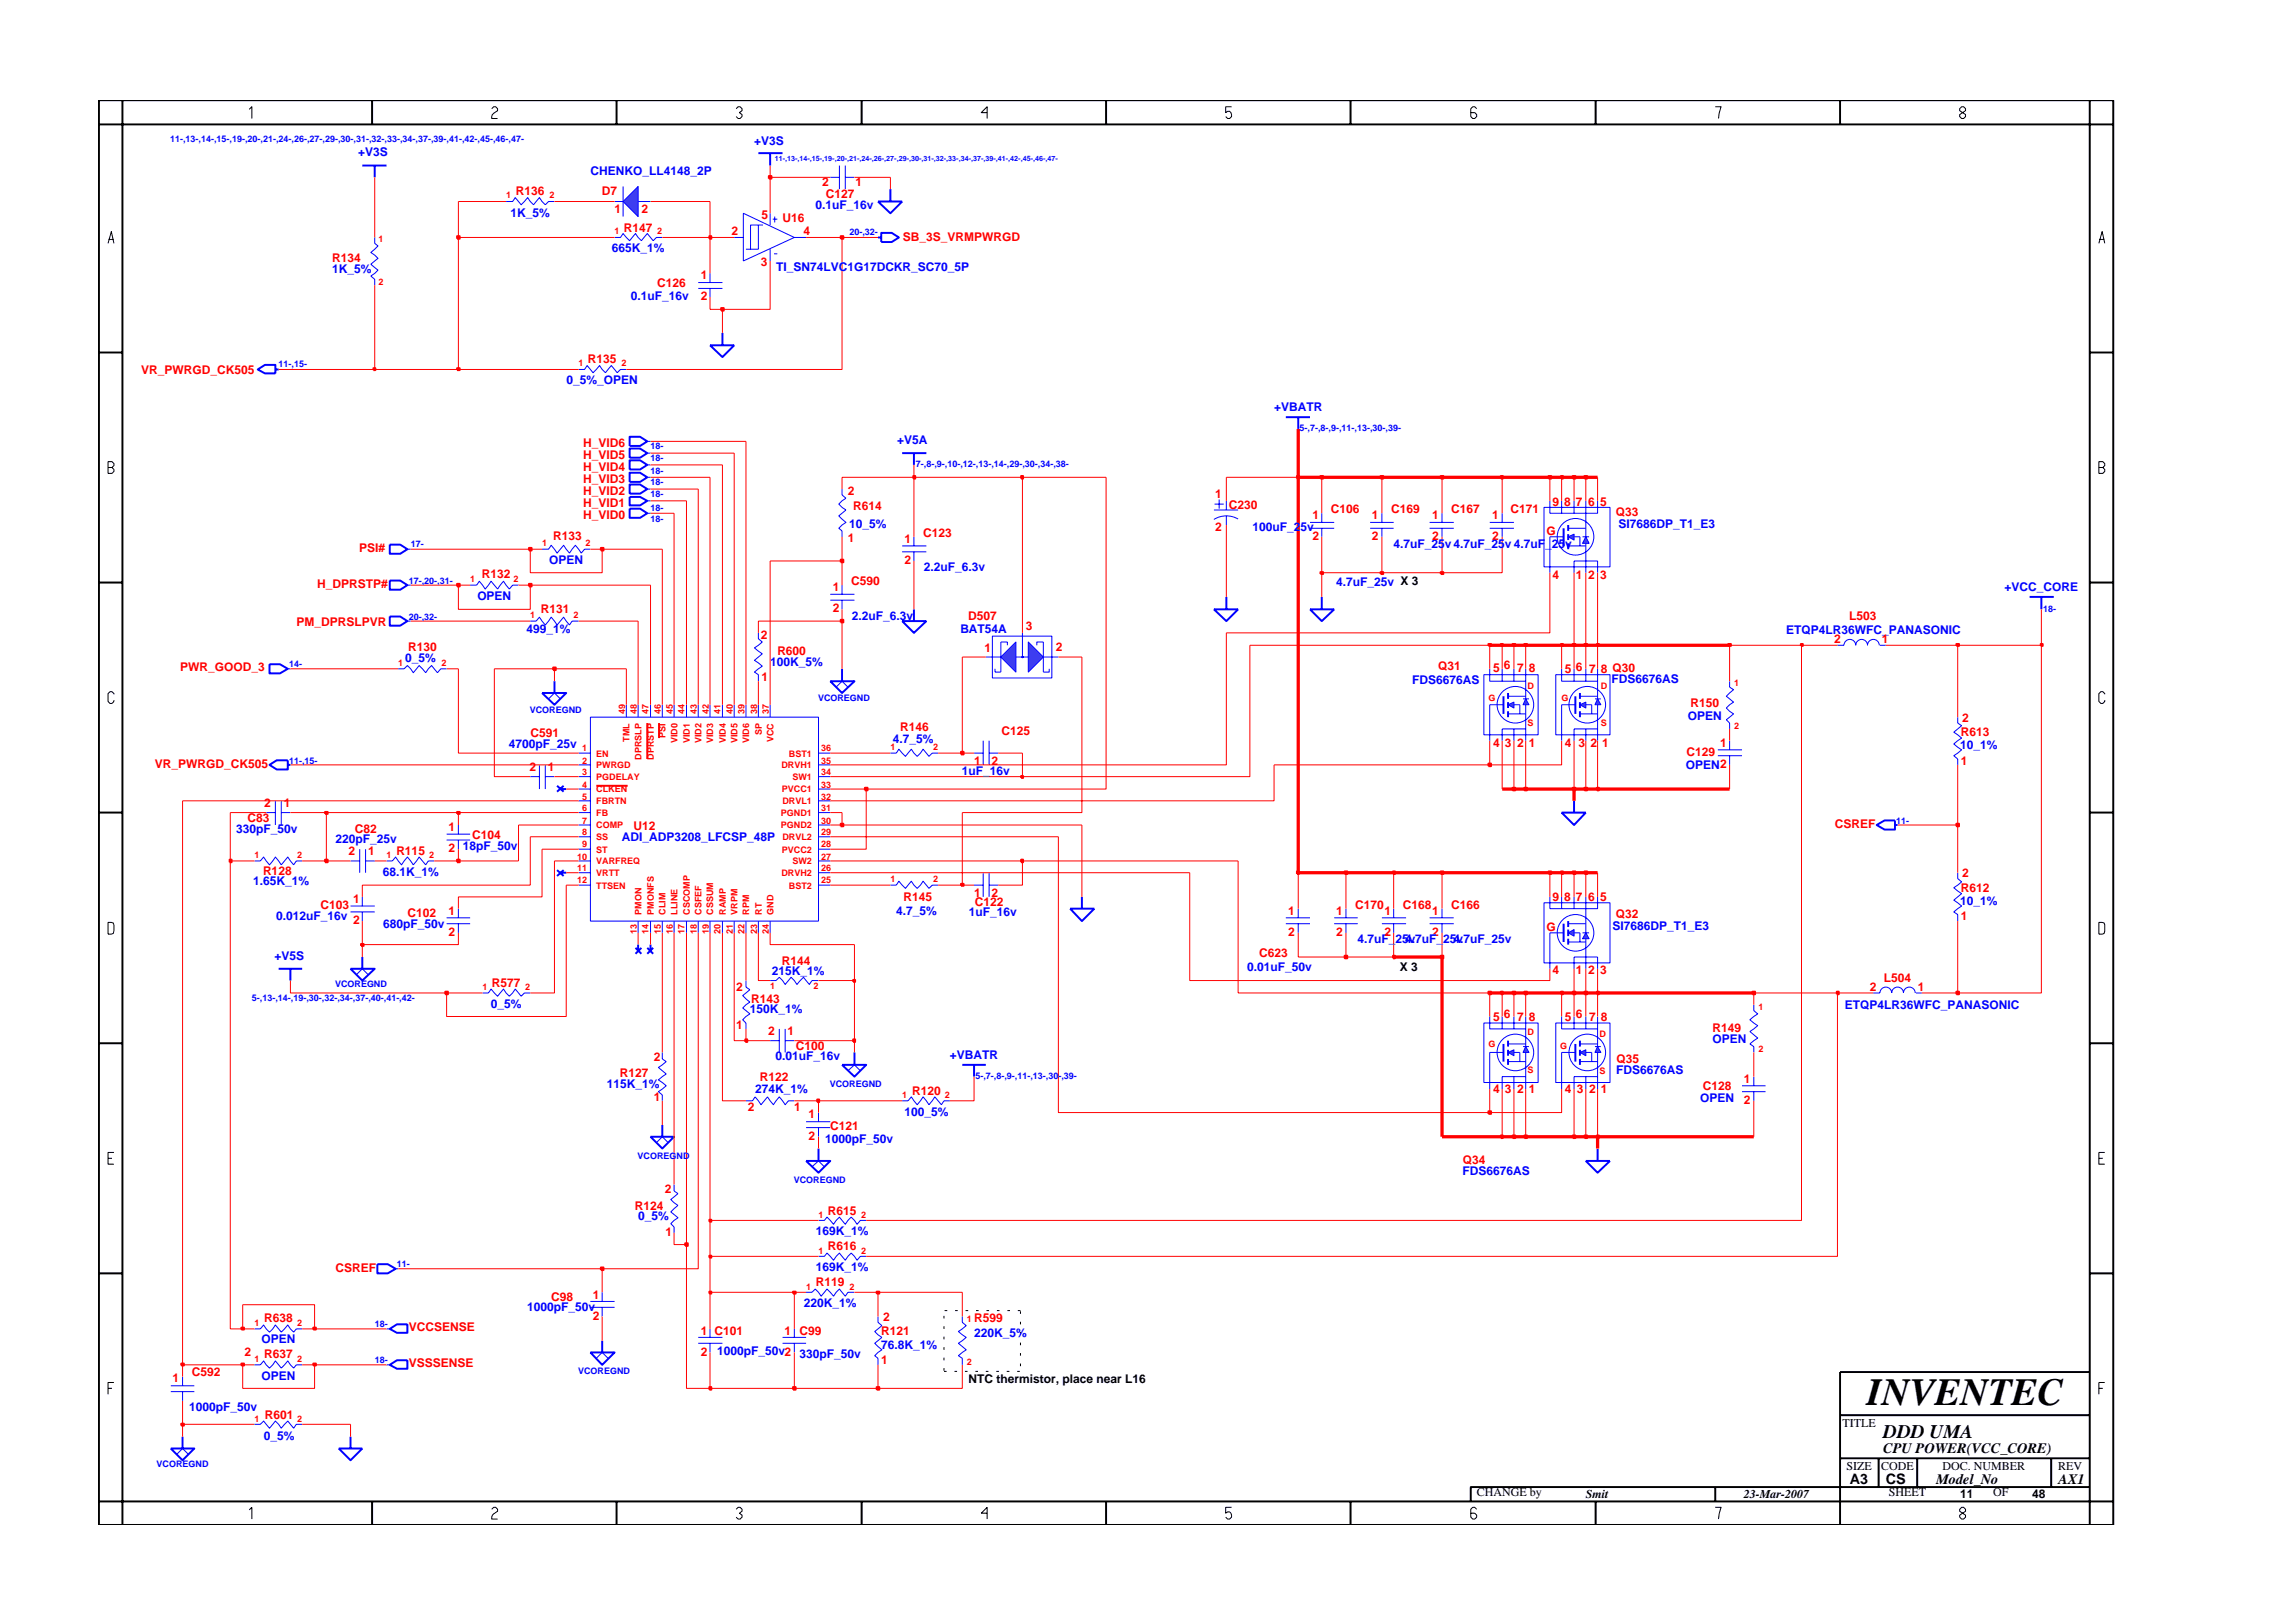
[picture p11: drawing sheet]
<svg xmlns="http://www.w3.org/2000/svg" width="297mm" height="210mm" viewBox="0 0 297 210" stroke-linecap="round" stroke-linejoin="round" font-family="sans-serif">
<defs><g id="words">
<text font-size="5" x="241.8" y="182">INVENTEC</text>
<text font-size="2.5" x="244" y="186.3">DDD UMA</text>
<g font-size="1.9">
<text x="244" y="188.2">CPU POWER(VCC_CORE)</text>
<text x="239.6" y="192.2">A3</text>
<text x="244.3" y="192.3">CS</text>
<text x="250.8" y="192.2">Model_No</text>
<text x="266.6" y="192.2">AX1</text>
</g>
<g font-size="1.6" fill="#00f">
<text x="46.4" y="20.3">+V3S</text>
<text x="76.5" y="22.6">CHENKO_LL4148_2P</text>
<text x="97.7" y="18.7">+V3S</text>
<text x="66.1" y="28.1">1K_5%</text>
<text x="105.6" y="27">0.1uF_16v</text>
<text x="43" y="35.4">1K_5%</text>
<text x="79.3" y="32.7">665K_1%</text>
<text x="100.5" y="35.1">TI_SN74LVC1G17DCKR_SC70_5P</text>
<text x="81.7" y="38.8">0.1uF_16v</text>
<text x="73.4" y="49.7">0_5%_OPEN</text>
<text x="165" y="53.3">+VBATR</text>
<text x="116.2" y="57.5">+V5A</text>
<text x="110" y="68.4">10_5%</text>
<text x="162.3" y="68.8">100uF_25v</text>
<text x="180.5" y="71">4.7uF_25v 4.7uF_25v 4.7uF_25v</text>
<text x="209.7" y="68.4">SI7686DP_T1_E3</text>
<text x="61.8" y="77.8">OPEN</text>
<text x="71.1" y="73.1">OPEN</text>
<text x="119.7" y="74">2.2uF_6.3v</text>
<text x="173.1" y="76">4.7uF_25v X 3</text>
<text x="259.7" y="76.6">+VCC_CORE</text>
<text x="68.2" y="82">499_1%</text>
<text x="110.4" y="80.3">2.2uF_6.3v</text>
<text x="124.4" y="82">BAT54A</text>
<text x="231.4" y="82.1">ETQP4LR36WFC_PANASONIC</text>
<text x="52.5" y="85.8">0_5%</text>
<text x="99.8" y="86.3">100K_5%</text>
<text x="183" y="88.6">FDS6676AS</text>
<text x="208.8" y="88.5">FDS6676AS</text>
<text x="218.6" y="93.2">OPEN</text>
<text x="65.9" y="96.9">4700pF_25v</text>
<text x="115.7" y="96.3">4.7_5%</text>
<text x="124.6" y="100.4">1uF_16v</text>
<text x="218.4" y="99.7">OPEN2</text>
<text x="253.9" y="97.1">10_1%</text>
<text x="30.6" y="108">330pF_50v</text>
<text x="43.5" y="109.2">220pF_25v</text>
<text x="49.6" y="113.5">68.1K_1%</text>
<text x="60" y="110.2">18pF_50v</text>
<text x="80.5" y="109">ADI_ADP3208_LFCSP_48P</text>
<text x="32.8" y="114.7">1.65K_1%</text>
<text x="35.8" y="119.2">0.012uF_16v</text>
<text x="116.1" y="118.5">4.7_5%</text>
<text x="125.5" y="118.6">1uF_16v</text>
<text x="253.9" y="117.3">10_1%</text>
<text x="35.6" y="124.3">+V5S</text>
<text x="49.6" y="120.2">680pF_50v</text>
<text x="161.6" y="125.8">0.01uF_50v</text>
<text x="175.8" y="122.2">4.7uF_25v</text>
<text x="182" y="122.2">4.7uF_25v</text>
<text x="188.3" y="122.2">4.7uF_25v</text>
<text x="208.9" y="120.5">SI7686DP_T1_E3</text>
<text x="63.6" y="130.6">0_5%</text>
<text x="97.1" y="131.3">150K_1%</text>
<text x="100" y="126.3">215K_1%</text>
<text x="239" y="130.8">ETQP4LR36WFC_PANASONIC</text>
<text x="100.4" y="137.3">0.01uF_16v</text>
<text x="123.1" y="137.2">+VBATR</text>
<text x="221.9" y="135.1">OPEN</text>
<text x="78.6" y="140.9">115K_1%</text>
<text x="97.8" y="141.6">274K_1%</text>
<text x="209.4" y="139.1">FDS6676AS</text>
<text x="220.2" y="142.8">OPEN</text>
<text x="106.9" y="148.1">1000pF_50v</text>
<text x="117.2" y="144.6">100_5%</text>
<text x="189.5" y="152.2">FDS6676AS</text>
<text x="82.7" y="158.1">0_5%</text>
<text x="105.7" y="160">169K_1%</text>
<text x="105.7" y="164.7">169K_1%</text>
<text x="68.3" y="169.9">1000pF_50v</text>
<text x="104.1" y="169.4">220K_1%</text>
<text x="126.2" y="173.3">220K_5%</text>
<text x="33.9" y="178.8">OPEN</text>
<text x="33.9" y="174">OPEN</text>
<text x="92.9" y="175.5">1000pF_50v2</text>
<text x="103.6" y="175.9">330pF_50v</text>
<text x="114.2" y="174.8">76.8K_1%</text>
<text x="24.5" y="182.8">1000pF_50v</text>
<text x="34.2" y="186.5">0_5%</text>
</g>
<g font-size="1.6" fill="#f00">
<text x="66.8" y="25.3">R136</text>
<text x="78" y="25.3">D7</text>
<text x="79.6" y="27.6">1</text>
<text x="80.8" y="30">R147</text>
<text x="83.1" y="27.6">2</text>
<text x="98.6" y="28.4">5</text>
<text x="101.4" y="28.8">U16</text>
<text x="106.5" y="24.1">2</text>
<text x="107" y="25.7">C127</text>
<text x="110.8" y="24.1">1</text>
<text x="43" y="33.9">R134</text>
<text x="94.8" y="30.5">2</text>
<text x="98.6" y="34.4">3</text>
<text x="104.1" y="30.5">4</text>
<text x="117" y="31.3">SB_3S_VRMPWRGD</text>
<text x="85.1" y="37.2">C126</text>
<text x="90.8" y="36.2">1</text>
<text x="90.8" y="38.9">2</text>
<text x="76.1" y="47">R135</text>
<text x="18.3" y="48.4">VR_PWRGD_CK505</text>
<text x="75.5" y="57.9">H_VID6</text>
<text x="75.5" y="59.5">H_VID5</text>
<text x="75.5" y="61.1">H_VID4</text>
<text x="75.5" y="62.6">H_VID3</text>
<text x="75.5" y="64.1">H_VID2</text>
<text x="75.5" y="65.7">H_VID1</text>
<text x="109.8" y="64.1">2</text>
<text x="157.4" y="64.5">1</text>
<text x="159.2" y="65.9">C230</text>
<text x="201.1" y="65.5">9</text>
<text x="202.6" y="65.5">8</text>
<text x="204.1" y="65.5">7</text>
<text x="205.8" y="65.5">6</text>
<text x="207.3" y="65.5">5</text>
<text x="46.5" y="71.5">PSI#</text>
<text x="71.7" y="70">R133</text>
<text x="75.5" y="67.2">H_VID0</text>
<text x="109.8" y="70.2">1</text>
<text x="110.5" y="66.1">R614</text>
<text x="117.2" y="70.4">1</text>
<text x="119.6" y="69.6">C123</text>
<text x="157.4" y="68.8">2</text>
<text x="170" y="67.3">1</text>
<text x="170" y="69.9">2</text>
<text x="172.4" y="66.5">C106</text>
<text x="177.7" y="67.3">1</text>
<text x="177.7" y="69.9">2</text>
<text x="180.2" y="66.5">C169</text>
<text x="185.5" y="67.3">1</text>
<text x="185.5" y="69.9">2</text>
<text x="188" y="66.5">C167</text>
<text x="193.3" y="67.3">1</text>
<text x="193.3" y="69.9">2</text>
<text x="195.7" y="66.5">C171</text>
<text x="200.3" y="69.4">G</text>
<text x="209.3" y="66.9">Q33</text>
<text x="41.1" y="76.2">H_DPRSTP#</text>
<text x="62.4" y="74.9">R132</text>
<text x="107.9" y="76.6">1</text>
<text x="110.3" y="75.8">C590</text>
<text x="117.2" y="73.1">2</text>
<text x="201.1" y="75">4</text>
<text x="204.1" y="75">1</text>
<text x="205.8" y="75">2</text>
<text x="207.3" y="75">3</text>
<text x="38.4" y="81">PM_DPRSLPVR</text>
<text x="70.1" y="79.4">R131</text>
<text x="98.6" y="82.7">2</text>
<text x="107.9" y="79.3">2</text>
<text x="125.4" y="80.3">D507</text>
<text x="132.9" y="81.6">3</text>
<text x="237.6" y="83.3">2</text>
<text x="239.6" y="80.4">L503</text>
<text x="243.8" y="83.3">1</text>
<text x="23.4" y="87">PWR_GOOD_3</text>
<text x="52.9" y="84.3">R130</text>
<text x="98.7" y="88.2">1</text>
<text x="100.7" y="84.9">R600</text>
<text x="127.5" y="84.5">1</text>
<text x="136.8" y="84.3">2</text>
<text x="186.3" y="86.8">Q31</text>
<text x="193.4" y="87.1">5</text>
<text x="194.8" y="86.7">6</text>
<text x="196.5" y="87.1">7</text>
<text x="198.1" y="87.1">8</text>
<text x="202.7" y="87.2">5</text>
<text x="204.1" y="86.9">6</text>
<text x="205.9" y="87.2">7</text>
<text x="207.4" y="87.2">8 Q30</text>
<text x="68.7" y="95.5">C591</text>
<text x="116.6" y="94.7">R146</text>
<text x="129.7" y="95.3">C125</text>
<text x="219" y="91.6">R150</text>
<text x="254" y="95.4">R613</text>
<text x="254.2" y="93.5">2</text>
<text x="20.1" y="99.5">VR_PWRGD_CK505</text>
<text x="68.6" y="99.9">2</text>
<text x="71" y="99.9">1</text>
<text x="126.2" y="99.1">1</text>
<text x="128.5" y="99.1">2</text>
<text x="193.4" y="96.8">4</text>
<text x="194.9" y="96.8">3</text>
<text x="196.5" y="96.8">2</text>
<text x="198.1" y="96.8">1</text>
<text x="202.7" y="96.8">4</text>
<text x="204.5" y="96.8">3</text>
<text x="206" y="96.8">2</text>
<text x="207.5" y="96.8">1</text>
<text x="218.5" y="98">C129</text>
<text x="222.9" y="96.8">1</text>
<text x="254" y="99.1">1</text>
<text x="32.1" y="106.5">C83</text>
<text x="34.2" y="104.6">2</text>
<text x="36.8" y="104.6">1</text>
<text x="45.9" y="108">C82</text>
<text x="58.1" y="107.6">1</text>
<text x="82.1" y="107.5">U12</text>
<text x="237.7" y="107.3">CSREF</text>
<text x="34.1" y="113.3">R128</text>
<text x="45.1" y="110.7">2</text>
<text x="47.7" y="110.7">1</text>
<text x="51.3" y="110.8">R115</text>
<text x="58.1" y="110.3">2</text>
<text x="61.2" y="108.7">C104</text>
<text x="254.2" y="113.7">2</text>
<text x="41.5" y="117.7">C103</text>
<text x="45.7" y="117">1</text>
<text x="45.7" y="119.6">2</text>
<text x="52.8" y="118.8">C102</text>
<text x="58.1" y="118.5">1</text>
<text x="117" y="116.8">R145</text>
<text x="126.2" y="116.2">1</text>
<text x="126.3" y="117.4">C122</text>
<text x="128.5" y="116.2">2</text>
<text x="166.9" y="118.5">1</text>
<text x="173.1" y="118.5">1</text>
<text x="175.5" y="117.8">C170</text>
<text x="179.3" y="118.5">1</text>
<text x="181.7" y="117.8">C168</text>
<text x="185.5" y="118.5">1</text>
<text x="188" y="117.8">C166</text>
<text x="201.1" y="116.8">9</text>
<text x="202.6" y="116.8">8</text>
<text x="204.1" y="116.8">7</text>
<text x="205.8" y="116.8">6</text>
<text x="207.3" y="116.8">5</text>
<text x="209.3" y="118.9">Q32</text>
<text x="254" y="115.5">R612</text>
<text x="254" y="119.2">1</text>
<text x="58.1" y="121.2">2</text>
<text x="101.3" y="125">R144</text>
<text x="163.1" y="124">C623</text>
<text x="166.9" y="121.2">2</text>
<text x="173.1" y="121.2">2</text>
<text x="179.3" y="121.2">2</text>
<text x="185.5" y="121.2">2</text>
<text x="200.3" y="120.7">G</text>
<text x="63.7" y="127.9">R577</text>
<text x="95.4" y="128.4">2</text>
<text x="97.3" y="129.9">R143</text>
<text x="194.8" y="131.9">6</text>
<text x="201.1" y="126.2">4</text>
<text x="204.1" y="131.9">6</text>
<text x="204.1" y="126.2">1</text>
<text x="205.8" y="126.2">2</text>
<text x="207.3" y="126.2">3</text>
<text x="242.2" y="128.4">2</text>
<text x="244" y="127.2">L504</text>
<text x="248.4" y="128.4">1</text>
<text x="84.7" y="137.4">2</text>
<text x="95.4" y="133.3">1</text>
<text x="99.5" y="134">2</text>
<text x="102" y="134">1</text>
<text x="103.1" y="136">C100</text>
<text x="193.4" y="132.3">5</text>
<text x="196.5" y="132.3">7</text>
<text x="198.1" y="132.3">8</text>
<text x="202.7" y="132.3">5</text>
<text x="205.9" y="132.3">7</text>
<text x="207.4" y="132.3">8</text>
<text x="209.4" y="137.7">Q35</text>
<text x="221.9" y="133.6">R149</text>
<text x="80.3" y="139.5">R127</text>
<text x="84.7" y="142.7">1</text>
<text x="96.9" y="144">2</text>
<text x="98.4" y="140.1">R122</text>
<text x="102.9" y="143.9">1</text>
<text x="118.1" y="141.8">R120</text>
<text x="193.4" y="141.6">4</text>
<text x="194.9" y="141.6">3</text>
<text x="196.5" y="141.6">2</text>
<text x="198.1" y="141.6">1</text>
<text x="202.7" y="141.6">4</text>
<text x="204.2" y="141.6">3</text>
<text x="205.9" y="141.6">2</text>
<text x="207.4" y="141.6">1</text>
<text x="220.6" y="141.2">C128</text>
<text x="225.9" y="140.2">1</text>
<text x="225.9" y="143">2</text>
<text x="104.7" y="147.7">2</text>
<text x="104.7" y="144.9">1</text>
<text x="107.6" y="146.3">C121</text>
<text x="86.1" y="154.5">2</text>
<text x="189.5" y="150.7">Q34</text>
<text x="82.2" y="156.7">R124</text>
<text x="86.2" y="160.1">1</text>
<text x="107.2" y="157.3">R615</text>
<text x="107.2" y="162">R616</text>
<text x="43.4" y="164.8">CSREF</text>
<text x="105.7" y="166.7">R119</text>
<text x="34.2" y="171.3">R638</text>
<text x="52.9" y="172.5">VCCSENSE</text>
<text x="71.4" y="168.6">C98</text>
<text x="76.8" y="168.3">1</text>
<text x="76.8" y="170.9">2</text>
<text x="90.8" y="172.9">1 C101</text>
<text x="101.6" y="172.9">1</text>
<text x="103.6" y="173">C99</text>
<text x="114.2" y="173">R121</text>
<text x="114.4" y="171.1">2</text>
<text x="126.2" y="171.3">R599</text>
<text x="22.4" y="179.1">1</text>
<text x="24.8" y="178.3">C592</text>
<text x="31.7" y="175.7">2</text>
<text x="34.2" y="176">R637</text>
<text x="52.9" y="177.1">VSSSENSE</text>
<text x="90.8" y="175.6">2</text>
<text x="114.2" y="176.7">1</text>
<text x="34.3" y="183.8">R601</text>
</g>
<g font-size="1.6">
<text x="181.3" y="125.8">X 3</text>
<text x="125.5" y="179.2">NTC thermistor, place near L16</text>
<text x="238.7" y="184.8">TITLE</text>
<text x="239.2" y="190.4">SIZE</text>
<text x="243.7" y="190.4">CODE</text>
<text x="251.6" y="190.4">DOC. NUMBER</text>
<text x="266.6" y="190.4">REV</text>
<text x="191.3" y="193.9">CHANGE by</text>
<text x="205.4" y="194.1">Smit</text>
<text x="225.9" y="194.1">23-Mar-2007</text>
<text x="244.7" y="193.9">SHEET</text>
<text x="253.9" y="194.1">11</text>
<text x="258.2" y="193.9">OF</text>
<text x="263.3" y="194.1">48</text>
</g>
<g font-size="1.2" fill="#00f">
<text x="22" y="18.3">11-,13-,14-,15-,19-,20-,21-,24-,26-,27-,29-,30-,31-,32-,33-,34-,37-,39-,41-,42-,45-,46-,47-</text>
<text x="110" y="30.5">20-,32-</text>
<text x="36.1" y="47.6">11-,15-</text>
<text x="84.3" y="59.7">18-</text>
<text x="84.3" y="58.2">18-</text>
<text x="168.3" y="55.9">5-,7-,8-,9-,11-,13-,30-,39-</text>
<text x="84.3" y="64.4">18-</text>
<text x="84.3" y="62.9">18-</text>
<text x="84.3" y="61.4">18-</text>
<text x="118.6" y="60.5">7-,8-,9-,10-,12-,13-,14-,29-,30-,34-,38-</text>
<text x="53.2" y="70.9">17-</text>
<text x="84.3" y="66.2">18-</text>
<text x="84.3" y="67.7">18-</text>
<text x="52.9" y="75.6">17-,20-,31-</text>
<text x="52.9" y="80.3">20-,32-</text>
<text x="264.7" y="79.2">18-</text>
<text x="37.5" y="86.5">14-</text>
<text x="68.6" y="92.4">VCOREGND</text>
<text x="106" y="90.8">VCOREGND</text>
<text x="37.5" y="98.9">11-,15-</text>
<text x="245.6" y="106.7">11-</text>
<text x="32.6" y="129.7">5-,13-,14-,19-,30-,32-,34-,37-,40-,41-,42-</text>
<text x="43.4" y="127.9">VCOREGND</text>
<text x="107.5" y="140.8">VCOREGND</text>
<text x="126.4" y="139.8">5-,7-,8-,9-,11-,13-,30-,39-</text>
<text x="82.6" y="150.1">VCOREGND</text>
<text x="102.8" y="153.2">VCOREGND</text>
<text x="51.4" y="164.2">11-</text>
<text x="48.6" y="171.9">18-</text>
<text x="48.6" y="176.6">18-</text>
<text x="74.9" y="178">VCOREGND</text>
<text x="20.3" y="190.1">VCOREGND</text>
</g>
<g font-size="1.2" fill="#f00">
<text x="65.6" y="25.7">1</text>
<text x="71.2" y="25.7">2</text>
<text x="49.1" y="31.4">1</text>
<text x="79.6" y="30.3">1</text>
<text x="85.1" y="30.3">2</text>
<text x="49.1" y="36.9">2</text>
<text x="75" y="47.4">1</text>
<text x="80.5" y="47.4">2</text>
<text x="70.2" y="70.7">1</text>
<text x="75.8" y="70.7">2</text>
<text x="60.9" y="75.4">1</text>
<text x="66.5" y="75.4">2</text>
<text x="68.7" y="80">1</text>
<text x="74.3" y="80">2</text>
<text x="51.6" y="86.3">1</text>
<text x="57.2" y="86.3">2</text>
<text x="197.9" y="89.3">D</text>
<text x="207.4" y="89.3">D</text>
<text x="224.6" y="88.9">1</text>
<text x="81" y="92.5" transform="rotate(-90 81 92.5)">49</text>
<text x="82.5" y="92.5" transform="rotate(-90 82.5 92.5)">48</text>
<text x="84" y="92.5" transform="rotate(-90 84 92.5)">47</text>
<text x="85.6" y="92.5" transform="rotate(-90 85.6 92.5)">46</text>
<text x="86.2" y="95.5" transform="rotate(-90 86.2 95.5)">PSI</text>
<text x="87.2" y="92.5" transform="rotate(-90 87.2 92.5)">45</text>
<text x="88.7" y="92.5" transform="rotate(-90 88.7 92.5)">44</text>
<text x="90.3" y="92.5" transform="rotate(-90 90.3 92.5)">43</text>
<text x="91.8" y="92.5" transform="rotate(-90 91.8 92.5)">42</text>
<text x="93.3" y="92.5" transform="rotate(-90 93.3 92.5)">41</text>
<text x="94.9" y="92.5" transform="rotate(-90 94.9 92.5)">40</text>
<text x="96.5" y="92.5" transform="rotate(-90 96.5 92.5)">39</text>
<text x="98.1" y="92.5" transform="rotate(-90 98.1 92.5)">38</text>
<text x="98.7" y="95.2" transform="rotate(-90 98.7 95.2)">SP</text>
<text x="99.6" y="92.5" transform="rotate(-90 99.6 92.5)">37</text>
<text x="192.8" y="90.8">G</text>
<text x="197.9" y="94.1">S</text>
<text x="202.3" y="90.8">G</text>
<text x="207.4" y="94.1">S</text>
<text x="224.6" y="94.4">2</text>
<text x="75.4" y="100.4">3</text>
<text x="75.4" y="97.3">1</text>
<text x="75.4" y="98.9">2</text>
<text x="77.2" y="101.1">PGDELAY</text>
<text x="77.2" y="99.5">PWRGD</text>
<text x="77.2" y="98">EN</text>
<text x="81.6" y="96.1" transform="rotate(-90 81.6 96.1)">TML</text>
<text x="83.1" y="98.4" transform="rotate(-90 83.1 98.4)">DPRSLP</text>
<text x="84.7" y="98.4" transform="rotate(-90 84.7 98.4)">DPRSTP</text>
<text x="87.7" y="96.3" transform="rotate(-90 87.7 96.3)">VID0</text>
<text x="89.4" y="96.3" transform="rotate(-90 89.4 96.3)">VID1</text>
<text x="90.9" y="96.3" transform="rotate(-90 90.9 96.3)">VID2</text>
<text x="92.4" y="96.3" transform="rotate(-90 92.4 96.3)">VID3</text>
<text x="94" y="96.3" transform="rotate(-90 94 96.3)">VID4</text>
<text x="95.5" y="96.3" transform="rotate(-90 95.5 96.3)">VID5</text>
<text x="97.1" y="96.3" transform="rotate(-90 97.1 96.3)">VID6</text>
<text x="100.2" y="96.1" transform="rotate(-90 100.2 96.1)">VCC</text>
<text x="101.2" y="99.5">DRVH1</text>
<text x="102.2" y="98">BST1</text>
<text x="102.7" y="101.1">SW1</text>
<text x="106.4" y="100.4">34</text>
<text x="106.4" y="98.9">35</text>
<text x="106.4" y="97.3">36</text>
<text x="115.3" y="97.1">1</text>
<text x="120.9" y="97.1">2</text>
<text x="75.4" y="102.1">4</text>
<text x="75.4" y="106.7">7</text>
<text x="75.4" y="105.1">6</text>
<text x="75.4" y="103.6">5</text>
<text x="77.2" y="102.7">CLKEN</text>
<text x="77.2" y="107.3">COMP</text>
<text x="77.2" y="105.7">FB</text>
<text x="77.2" y="104.2">FBRTN</text>
<text x="101.2" y="105.7">PGND1</text>
<text x="101.2" y="107.3">PGND2</text>
<text x="101.3" y="102.7">PVCC1</text>
<text x="101.4" y="104.2">DRVL1</text>
<text x="106.4" y="105.1">31</text>
<text x="106.4" y="106.7">30</text>
<text x="106.4" y="103.6">32</text>
<text x="106.4" y="102.1">33</text>
<text x="33" y="111.1">1</text>
<text x="38.5" y="111.1">2</text>
<text x="50.1" y="111.1">1</text>
<text x="55.6" y="111.1">2</text>
<text x="74.8" y="111.4">10</text>
<text x="74.8" y="112.9">11</text>
<text x="75.4" y="108.2">8</text>
<text x="75.4" y="109.8">9</text>
<text x="77.2" y="112">VARFREQ</text>
<text x="77.2" y="108.8">SS</text>
<text x="77.2" y="110.4">ST</text>
<text x="77.2" y="113.5">VRTT</text>
<text x="101.2" y="113.5">DRVH2</text>
<text x="101.3" y="110.4">PVCC2</text>
<text x="101.4" y="108.8">DRVL2</text>
<text x="102.7" y="112">SW2</text>
<text x="106.4" y="111.4">27</text>
<text x="106.4" y="112.9">26</text>
<text x="106.4" y="108.2">29</text>
<text x="106.4" y="109.8">28</text>
<text x="74.8" y="114.4">12</text>
<text x="77.2" y="115.1">TTSEN</text>
<text x="83.1" y="118.5" transform="rotate(-90 83.1 118.5)">PMON</text>
<text x="84.7" y="118.5" transform="rotate(-90 84.7 118.5)">PMONFS</text>
<text x="86.2" y="118.5" transform="rotate(-90 86.2 118.5)">CLIM</text>
<text x="87.7" y="118.5" transform="rotate(-90 87.7 118.5)">LLINE</text>
<text x="89.4" y="118.5" transform="rotate(-90 89.4 118.5)">CSCOMP</text>
<text x="90.9" y="118.5" transform="rotate(-90 90.9 118.5)">CSFEF</text>
<text x="92.4" y="118.5" transform="rotate(-90 92.4 118.5)">CSSUM</text>
<text x="94" y="118.5" transform="rotate(-90 94 118.5)">RAMP</text>
<text x="95.5" y="118.5" transform="rotate(-90 95.5 118.5)">VRPM</text>
<text x="97.1" y="118.5" transform="rotate(-90 97.1 118.5)">RPM</text>
<text x="98.7" y="118.5" transform="rotate(-90 98.7 118.5)">RT</text>
<text x="100.2" y="118.5" transform="rotate(-90 100.2 118.5)">GND</text>
<text x="102.2" y="115.1">BST2</text>
<text x="106.4" y="114.4">25</text>
<text x="115.3" y="114.2">1</text>
<text x="120.9" y="114.2">2</text>
<text x="82.5" y="121" transform="rotate(-90 82.5 121)">13</text>
<text x="84" y="121" transform="rotate(-90 84 121)">14</text>
<text x="85.6" y="121" transform="rotate(-90 85.6 121)">15</text>
<text x="87.2" y="121" transform="rotate(-90 87.2 121)">16</text>
<text x="88.7" y="121" transform="rotate(-90 88.7 121)">17</text>
<text x="90.3" y="121" transform="rotate(-90 90.3 121)">18</text>
<text x="91.8" y="121" transform="rotate(-90 91.8 121)">19</text>
<text x="93.3" y="121" transform="rotate(-90 93.3 121)">20</text>
<text x="94.9" y="121" transform="rotate(-90 94.9 121)">21</text>
<text x="96.5" y="121" transform="rotate(-90 96.5 121)">22</text>
<text x="98.1" y="121" transform="rotate(-90 98.1 121)">23</text>
<text x="99.6" y="121" transform="rotate(-90 99.6 121)">24</text>
<text x="62.5" y="128.2">1</text>
<text x="68" y="128.2">2</text>
<text x="99.8" y="128.1">1</text>
<text x="105.4" y="128.1">2</text>
<text x="227.8" y="130.9">1</text>
<text x="192.8" y="135.7">G</text>
<text x="197.9" y="134.1">D</text>
<text x="202.1" y="135.8">G</text>
<text x="207.2" y="134.3">D</text>
<text x="227.8" y="136.3">2</text>
<text x="116.9" y="142.2">1</text>
<text x="122.4" y="142.2">2</text>
<text x="197.9" y="139">S</text>
<text x="207.2" y="139.2">S</text>
<text x="106" y="157.8">1</text>
<text x="111.6" y="157.8">2</text>
<text x="104.4" y="167.1">1</text>
<text x="106" y="162.4">1</text>
<text x="110" y="167.1">2</text>
<text x="111.6" y="162.4">2</text>
<text x="33" y="171.7">1</text>
<text x="38.5" y="171.7">2</text>
<text x="125.3" y="171.3">1</text>
<text x="33" y="176.4">1</text>
<text x="38.5" y="176.4">2</text>
<text x="125.3" y="176.8">2</text>
<text x="33" y="184.2">1</text>
<text x="38.5" y="184.2">2</text>
</g>
<text font-size=".9" fill="#00f" x="100.4" y="20.8">11-,13-,14-,15-,19-,20-,21-,24-,26-,27-,29-,30-,31-,32-,33-,34-,37-,39-,41-,42-,45-,46-,47-</text>
</g></defs>
<g fill="none" stroke="#00f" stroke-width=".25">
<path d="M113.7 30.8h.5M114.2 30.2h1.3l.9 .6-.9 .6h-1.3zM81.6 58.1h1.3l.9 .6-.9 .6h-1.3zM92 44.7h3.1l-1.5 1.6zM93.6 43.1v1.6M81.6 62.8h1.3l.9 .6-.9 .6h-1.3zM157.3 78.9h3.1l-1.5 1.6zM158.9 77.3v1.6M169.7 78.9h3.1l-1.6 1.6zM171.2 77.3v1.6M34.9 86h1.4l1 .6-1 .6h-1.4zM34.9 99.1l.9-.6h1.5v1.2h-1.5z"/>
<path d="M37.3 99.1h.3M107.6 88.3h3.1l-1.6 1.5zM109.1 86.6v1.7M72.2 101.8l.8 .8M72.6 102.2h.7M73 101.8l-.8 .8M36.1 125.5h3M37.6 125.5v1.5M109.1 138h3.1l-1.5 1.5zM110.7 136.3v1.7M50.5 172.2l.9-.6h1.4v1.1h-1.4zM50.5 176.8l.9-.6h1.4v1.1h-1.4z"/>
<path d="M76.5 175.2h3.1l-1.6 1.6zM78 173.7v1.5M22.1 187.6h3.1l-1.5 1.6zM23.7 186.1v1.5"/>
</g>
<g fill="none" stroke="#00f" stroke-width=".13">
<path d="M90.5 36.6h3.1M90.5 37.4h3.1M92 35.4v1.2M92 37.4v1.1M95.1 30.8h1.2M96.3 27.6l6.6 3.2-6.6 3zM98.2 29.2v3.1h-1M98.8 29.2h-1.6v3.1h-.6M99.8 27.6v1.6M99.8 32.3v1.5M100.1 28.4h.6M100.3 32.9h.4"/>
<path d="M100.4 28.1v.7M102.9 30.8h1.5M83.8 58.7h.5M83.8 63.4h.5M116.9 70.7h3.1M116.9 71.5h3.1M118.4 69.5v1.2M118.4 71.5v1.2M193 67.7h3.1M193 68.4h3.1M194.6 66.5v1.2M194.6 68.4v1.1"/>
<path d="M37.3 86.6h.3M51.6 86.6h.8l.4-.4 .7 1 .8-1 .8 1 .8-1 .8 1 .4-.6h.8M75 97.6h1.5M75 99.1h1.5M76.5 92.9h29.5v26.4h-29.5zM81.1 91.3v1.6M82.7 91.3v1.6M84.3 91.3v1.6M85.8 91.3v1.6M87.3 91.3v1.6M88.9 91.3v1.6M90.5 91.3v1.6"/>
<path d="M92 91.3v1.6M93.6 91.3v1.6M95.1 91.3v1.6M96.6 91.3v1.6M98.2 91.3v1.6M99.8 91.3v1.6M106 97.6h1.6M106 99.1h1.6M108.3 89l.8-.7 .7 .7M115.3 97.6h.8l.3-.5 .9 .9 .8-.9 .7 .9 .8-.9 .7 .9 .5-.4h.7M126.2 97.6h1.2M127.4 96v3.1"/>
<path d="M128.1 97.6h1.2M128.1 96v3.1M238 83.6h.9a.76 .76 0 0 1 .7-.8 .76 .76 0 0 1 .8 .8 .76 .76 0 0 1 .8-.8 .76 .76 0 0 1 .7 .8 .76 .76 0 0 1 .8-.8 .76 .76 0 0 1 .7 .8M243.5 83.6h.8M45.4 111.5h1.2M46.6 110v3.1M47.4 111.5h1.1M47.4 110v3.1M57.9 108.1h3M57.9 108.8h3M59.4 106.9v1.2M59.4 108.8v1.2"/>
<path d="M75 100.6h1.5M75 102.2h1.5M75 103.7h1.5M75 105.3h1.5M75 106.9h1.5M75 108.4h1.5M75 110h1.5M75 111.5h1.5M75 113.1h1.5M75 114.7h1.5M82.7 119.3v1.5M84.3 119.3v1.5"/>
<path d="M85.8 119.3v1.5M87.3 119.3v1.5M88.9 119.3v1.5M90.5 119.3v1.5M92 119.3v1.5M93.6 119.3v1.5M95.1 119.3v1.5M96.6 119.3v1.5M98.2 119.3v1.5M99.8 119.3v1.5M106 100.6h1.6M106 102.2h1.6"/>
<path d="M106 103.7h1.6M106 105.3h1.6M106 106.9h1.6M106 108.4h1.6M106 110h1.6M106 111.5h1.6M106 113.1h1.6M106 114.7h1.6M166.6 118.9h3.1M166.6 119.7h3.1M168.2 117.7v1.2M168.2 119.7v1.1"/>
<path d="M172.8 118.9h3.1M172.8 119.7h3.1M174.4 117.7v1.2M174.4 119.7v1.1M62.5 128.6h.8l.3-.5 .9 1 .7-1 .8 1 .7-1 .8 1 .4-.5h.8M85.8 136.3v.9l.5 .3-1 .8 1 .8-1 .8 1 .8-1 .7 .5 .4v.8M99.8 127h.7l.5-.4 .7 .9 .8-.9 .7 .9 .9-.9 .7 .9 .4-.5h.8M99.8 134.8h1.2M101 133.3v3M101.7 134.8h1.2M101.7 133.3v3M109.8 138.7l.9-.7 .7 .7"/>
<path d="M227.2 139.5v1.2M96.6 142.6h.9l.3-.5 .8 1 .8-1 .8 1 .8-1 .7 1 .4-.5h.8M106 158.1h.8l.3-.4 .9 .9 .7-.9 .8 .9 .8-.9 .7 .9 .4-.5h.8M225.7 140.7h3M225.7 141.4h3M227.2 141.4v1.2M22.1 179.5h3.1M23.7 178.3v1.2M33 176.8h.7l.4-.5 .8 .9 .8-.9 .7 .9 .9-.9 .7 .9 .4-.4h.7M50.1 176.8h.4M50.1 172.2h.4M77.2 176l.8-.8 .8 .8"/>
<path d="M101.4 173.3h3M101.4 174h3M102.9 172.2v1.1M102.9 174v1.2M113.7 170.5v.8l.5 .4-.9 .8 .9 .8-.9 .7 .9 .9-.9 .7 .4 .4v.8M124.7 170.5v.8l.5 .4-1.1 .8 1.1 .8-1.1 .7 1.1 .9-1.1 .7 .6 .4v.8M22.1 180.3h3.1M22.9 188.4l.8-.8 .7 .8M23.7 180.3v1.2"/>
</g>
<path d="M83.8 93.7v4.6M85.4 93.7v1.9M77.2 101.8h4.1" fill="none" stroke="#f00" stroke-width=".25"/>
<path d="M133.2 83.2l2 1.9-2 2z" fill="#3c3cc8"/>
<path d="M133.2 83.2l2 1.9-2 2z" fill="none" stroke="#00f" stroke-width=".13"/>
<path d="M129.7 85.1l1.9-1.9v3.9z" fill="#3c3cc8"/>
<path d="M129.7 85.1l1.9-1.9v3.9zM129.7 83.2v3.9M132.4 82v3.1M135.2 83.2v3.9" fill="none" stroke="#00f" stroke-width=".13"/>
<circle cx="132.5" cy="85.1" r=".08" fill="#3c3cc8"/>
<g fill="none" stroke="#00f" stroke-width=".13">
<path d="M48.5 30.8v.7l.5 .4-1 .8 1 .8-1 .7 1 .8-1 .8 .5 .4v.7M127.7 85.1h2M128.6 82.4h7.7v5.4h-7.7zM128.9 86.6v.5h.8M129.7 83.2h.8v.4M131.6 85.1h1.6M135.2 83.2h-.9v.4M135.2 85.1h1.9M135.9 86.6v.5h-.7M200.8 120.8h1.8"/>
<circle cx="132.5" cy="85.1" r=".08"/>
</g>
<path d="M202.3 105.3h3.1l-1.5 1.6zM202.6 119.7v2.3M203.9 103.7v1.6" fill="none" stroke="#00f" stroke-width=".25"/>
<path d="M205.4 120.8l.5 .8h-.9z" fill="#3c3cc8"/>
<path d="M205 120.8h.9M205.4 120.8l.5 .8h-.9z" fill="none" stroke="#00f" stroke-width=".13"/>
<path d="M203.1 120.8l.8-.4v.9z" fill="#3c3cc8"/>
<g fill="none" stroke="#00f" stroke-width=".13">
<path d="M83.8 57.2h.5M52.8 71.1h.4M200.8 69.5h1.8M71.1 90.5l.7-.7 .8 .7M200 117h8.6v7.7h-8.6zM200.8 116.2v1.5h6.2v-1.5M202.3 116.2v1.5M203.1 119.7h2.3M203.9 116.2v1.5M205.4 116.2v4.6M200.8 120.8v4.7M203.1 120.8l.8-.4v.9z"/>
<path d="M203.1 122h2.3M203.9 120.8h.8v1.2M203.9 125.5v-1.5h3.1v1.5M205.4 121.6v3.9M51.3 164.4h.3"/>
<circle cx="204.1" cy="120.8" r="2.37"/>
</g>
<g fill="none" stroke="#00f" stroke-width=".25">
<path d="M81.6 56.6h1.3l.9 .6-.9 .6h-1.3zM50.5 70.6h1.3l1 .5-1 .6h-1.3zM202.6 68.4v2.3M262.9 77.3h3.2M264.4 77.3v1.6M70.2 89.8h3.1l-1.5 1.5zM71.8 88.3v1.5M72.2 112.7l.8 .8M72.6 113.1h.7M73 112.7l-.8 .8M203.1 119.3v.8M82.3 122.8l.8 .8"/>
<path d="M82.7 122.4v.8M83.1 122.8l-.8 .8M83.8 122.8l.8 .8M84.3 122.4v.8M84.6 122.8l-.8 .8M203.1 120.4v.9M203.1 121.6v.8M48.9 163.8h1.3l1.1 .6-1.1 .6h-1.3z"/>
</g>
<path d="M205.4 69.5l.5 .9h-.9z" fill="#3c3cc8"/>
<path d="M205 69.5h.9M205.4 69.5l.5 .9h-.9z" fill="none" stroke="#00f" stroke-width=".13"/>
<path d="M203.1 69.5l.8-.3v.8z" fill="#3c3cc8"/>
<g fill="none" stroke="#00f" stroke-width=".13">
<path d="M60.9 75.8h.9l.3-.5 .8 1 .7-1 .9 1 .7-1 .8 1 .4-.5h.8M109.1 63.4v.7l.5 .4-.9 .8 .9 .8-.9 .7 .9 .9-.9 .7 .4 .4v.7M169.7 68.4h3.1M169.7 67.7h3.1M171.2 66.5v1.2M171.2 68.4v1.1M200 65.7h8.6v7.7h-8.6zM200.8 64.9v1.6h6.2v-1.6M200.8 69.5v4.7M202.3 64.9v1.6M203.1 69.5l.8-.3v.8zM203.1 70.7h2.3"/>
<path d="M203.1 68.4h2.3M203.9 69.5h.8v1.2M203.9 74.2v-1.5h3.1v1.5M203.9 64.9v1.6M205.4 64.9v4.6M205.4 70.4v3.8M68.7 80.5h.8l.4-.5 .7 1 .8-1 .8 1 .8-1 .8 1 .3-.5h.9M202.3 91.3h1.8M115.3 114.7h.8l.3-.5 .9 .9 .8-.9 .7 .9 .8-.9 .7 .9 .5-.4h.7M126.2 114.7h1.2M127.4 113.1v3.1M128.1 114.7h1.2"/>
<path d="M128.1 113.1v3.1M46.2 126.3l.7-.8 .8 .8M87.3 153.4v.9l.5 .3-.9 .8 .9 .8-.9 .8 .9 .8-.9 .7 .4 .4v.8"/>
<circle cx="204.1" cy="69.5" r="2.37"/>
</g>
<path d="M203.1 68v.8M203.1 69.2v.8M203.1 70.4v.7M204.1 90.2v2.3M243.1 106.9l1-.6h1.4v1.2h-1.4zM245.5 106.9h.3M45.4 125.5h3.1l-1.6 1.5zM46.9 124v1.5" fill="none" stroke="#00f" stroke-width=".25"/>
<path d="M207 90.5l.4 .8h-.8z" fill="#3c3cc8"/>
<path d="M206.6 90.5h.8M207 90.5l.4 .8h-.8z" fill="none" stroke="#00f" stroke-width=".13"/>
<path d="M204.7 91.3l.7-.3v.7z" fill="#3c3cc8"/>
<g fill="none" stroke="#00f" stroke-width=".13">
<path d="M65.6 26.1h.8l.3-.5 .8 .9 .9-.9 .7 .9 .8-.9 .7 .9 .5-.4h.7M83.8 64.9h.5M107.6 77h3.1M107.6 77.8h3.1M109.1 75.8v1.2M109.1 77.8v1.1M193 91.3h1.8M201.5 87.4h7.1v7.8h-7.1zM202.3 86.6v1.7h4.7M202.3 91.3v4.7M203.9 86.6v1.7M204.7 91.3l.7-.3v.7z"/>
<path d="M204.7 92.5h2.3M204.7 90.2h2.3M205.4 91.3h.8v1.2M205.4 86.6v1.7M205.4 94.4v1.6M207 86.6v3.9M207 91.3v4.7M207 94.4h-3.1v1.6M50.1 111.5h.7l.5-.5 .7 1 .8-1 .7 1 .8-1 .8 1 .4-.5h.7M57.9 118.9h3M57.9 119.7h3M59.4 117.7v1.2"/>
<path d="M59.4 119.7v1.1"/>
<circle cx="205.6" cy="91.3" r="2.37"/>
</g>
<path d="M81.6 64.4h1.3l.9 .5-.9 .6h-1.3zM194.8 90.2v2.3M204.7 89.8v.7M204.7 91v.7M204.7 92.1v.8" fill="none" stroke="#00f" stroke-width=".25"/>
<path d="M197.6 90.5l.5 .8h-.8z" fill="#3c3cc8"/>
<path d="M197.3 90.5h.8M197.6 90.5l.5 .8h-.8z" fill="none" stroke="#00f" stroke-width=".13"/>
<path d="M195.4 91.3l.7-.3v.7z" fill="#3c3cc8"/>
<g fill="none" stroke="#00f" stroke-width=".13">
<path d="M79.6 26.1h1.1M80.7 24.2v3.9M82.7 26.1h1.6M75 47.9h.7l.4-.5 .7 .9 .9-.9 .7 .9 .8-.9 .8 .9 .4-.4h.7M70.2 71.1h.9l.3-.5 .8 1.1 .8-1.1 .8 1.1 .7-1.1 .8 1.1 .4-.6h.8M83.8 60.2h.5M83.8 61.8h.5M157.3 66.1h3.1M157.3 65.3h1.2M157.9 64.7v1.2M158.9 64.9v1.2M158.9 66.8v1.2"/>
<path d="M160.4 67.2a3 3 0 0 0-3.2 .1M177.5 67.7h3M177.5 68.4h3M179 66.5v1.2M179 68.4v1.1M52.8 80.5h.4M69.9 99.1v3.1M70.6 99.1v3.1M98.2 82v.7l.5 .5-1 .7 1 .8-1 .8 1 .8-1 .8 .5 .3v.9M192.2 87.4h7v7.8h-7zM193 86.6v1.7h4.6M193 91.3v4.7"/>
<path d="M194.6 86.6v1.7M195.4 91.3l.7-.3v.7zM195.4 92.5h2.2M195.4 90.2h2.2M196.1 91.3h.8v1.2M196.1 86.6v1.7M196.1 94.4v1.6M197.6 86.6v3.9M197.6 91.3v4.7M197.6 94.4h-3v1.6M224.1 88.3v.7l.5 .4-1 .8 1 .8-1 .7 1 .8-1 .7 .5 .5v.7M253.6 92.9v.8l.5 .3-1 .9 1 .7-1 .8 1 .7-1 .8 .5 .4v.8"/>
<path d="M34.5 105.3h1.2M35.7 103.7v3.2M36.4 105.3h1.2M36.4 103.7v3.2M68.7 100.6h1.2M70.6 100.6h1.2M179 118.9h3.1M179 119.7h3.1M180.5 117.7v1.2M180.5 119.7v1.1M185.2 118.9h3.1M185.2 119.7h3.1"/>
<path d="M186.8 117.7v1.2M186.8 119.7v1.1M96.6 127v.9l.5 .3-.9 .8 .9 .8-.9 .8 .9 .7-.9 .8 .4 .4v.8M227.2 130.2v.7l.5 .4-1 .8 1 .8-1 .7 1 .9-1 .7 .5 .4v.7M104.4 145.3h3.2M104.4 146.1h3.2M105.2 151.2l.8-.8 .8 .8M106 144.1v1.2M106 146.1v1.2M33 172.2h.7l.4-.6 .8 1 .8-1 .7 1 .9-1 .7 1 .4-.4h.7M76.5 168.6h3.1M76.5 169.4h3.1"/>
<path d="M78 167.4v1.2M78 169.4v1.1M90.5 173.3h3.1M90.5 174h3.1M92 172.2v1.1M92 174v1.2M33 184.5h.7l.4-.4 .8 .9 .8-.9 .7 .9 .9-.9 .7 .9 .4-.5h.7"/>
<circle cx="196.3" cy="91.3" r="2.37"/>
</g>
<g fill="none" stroke="#00f" stroke-width=".25">
<path d="M46.9 21.4h3.2M48.5 21.4v1.6M113.7 26.1h3.2l-1.6 1.5zM115.3 24.5v1.6M81.6 59.6h1.3l.9 .6-.9 .6h-1.3zM50.5 79.9h1.3l1 .6-1 .6h-1.3zM81.6 61.2h1.3l.9 .6-.9 .6h-1.3zM118.4 78.9v1.6M116.9 80.5h3.1l-1.6 1.5zM195.4 89.8v.7M195.4 91v.7M195.4 92.1v.8"/>
<path d="M138.6 117.7h3.2l-1.6 1.6zM140.2 116.2v1.5M124.7 138h3M126.2 138v1.5M104.4 150.4h3.2l-1.6 1.5zM106 148.8v1.6M205.4 150.4h3.2l-1.6 1.5zM207 148.8v1.6M43.9 187.6h3l-1.5 1.6zM45.4 186.1v1.5"/>
</g>
<path d="M82.7 24.2v3.9l-2-2z" fill="#3c3cc8"/>
<g fill="none" stroke="#00f" stroke-width=".13">
<path d="M79.6 30.8h.8l.3-.5 .9 .9 .7-.9 .8 .9 .7-.9 .8 .9 .4-.4h.8M82.7 24.2v3.9l-2-2zM107.6 23h1.1M108.7 21.4v3.1M109.5 23h1.2M109.5 21.4v3.1M52.8 75.8h.4M185.2 67.7h3.1M185.2 68.4h3.1M186.8 66.5v1.2M186.8 68.4v1.1M33 111.5h.7l.4-.5 .8 1 .8-1 .7 1 .9-1 .7 1 .4-.5h.7"/>
<path d="M202.3 136.3h1.8M85 148l.8-.7 .8 .7M116.9 142.6h.7l.5-.5 .7 1 .8-1 .7 1 .8-1 .8 1 .4-.5h.7M104.4 167.4h.8l.4-.4 .8 .9 .7-.9 .9 .9 .7-.9 .8 .9 .3-.5h.9"/>
</g>
<path d="M98.2 19.8h3.2M99.8 19.8v1.6M33.4 47.9l.9-.6h1.4v1.1h-1.4zM35.7 47.9h.4M116.9 58.7h3.1M118.4 58.7v1.5M50.5 75.2h1.3l1 .6-1 .6h-1.3zM204.1 135.2v2.3M84.3 147.3h3l-1.5 1.5zM85.8 145.7v1.6" fill="none" stroke="#00f" stroke-width=".25"/>
<path d="M207 135.6l.4 .7h-.8z" fill="#3c3cc8"/>
<path d="M206.6 135.6h.8M207 135.6l.4 .7h-.8z" fill="none" stroke="#00f" stroke-width=".13"/>
<path d="M204.7 136.3l.7-.3v.8z" fill="#3c3cc8"/>
<g fill="none" stroke="#00f" stroke-width=".13">
<path d="M83.8 66.5h.5M45.4 117.4h3.1M45.4 118.1h3.1M46.9 116.2v1.2M46.9 118.1v1.2M193 136.3h1.8M201.5 132.5h7.1v7.7h-7.1zM202.3 131.7v1.6h4.7M202.3 136.3v4.8M203.9 131.7v1.6M204.7 136.3l.7-.3v.8zM204.7 137.5h2.3"/>
<path d="M204.7 135.2h2.3M205.4 136.3h.8v1.2M205.4 131.7v1.6M205.4 139.5v1.6M207 131.7v3.9M207 136.3v4.8M207 139.5h-3.1v1.6M242.7 128.6h.8a.76 .76 0 0 1 .8-.7 .76 .76 0 0 1 .8 .7 .76 .76 0 0 1 .7-.7 .76 .76 0 0 1 .8 .7 .76 .76 0 0 1 .7-.7 .76 .76 0 0 1 .8 .7M248.2 128.6h.7"/>
<circle cx="205.6" cy="136.3" r="2.37"/>
</g>
<path d="M81.6 65.9h1.3l.9 .6-.9 .6h-1.3zM194.8 135.2v2.3M204.7 134.8v.8M204.7 136v.8M204.7 137.2v.8" fill="none" stroke="#00f" stroke-width=".25"/>
<path d="M197.6 135.6l.5 .7h-.8z" fill="#3c3cc8"/>
<path d="M197.3 135.6h.8M197.6 135.6l.5 .7h-.8z" fill="none" stroke="#00f" stroke-width=".13"/>
<path d="M195.4 136.3l.7-.3v.8z" fill="#3c3cc8"/>
<g fill="none" stroke="#00f" stroke-width=".13">
<path d="M222.5 97.1h3.2M222.5 97.9h3.2M224.1 96v1.1M224.1 97.9v1.2M253.6 113.1v.7l.5 .4-1 .8 1 .8-1 .8 1 .8-1 .7 .5 .4v.8M192.2 132.5h7v7.7h-7zM193 131.7v1.6h4.6M193 136.3v4.8M194.6 131.7v1.6M195.4 136.3l.7-.3v.8zM195.4 137.5h2.2M195.4 135.2h2.2"/>
<path d="M196.1 136.3h.8v1.2M196.1 131.7v1.6M196.1 139.5v1.6M197.6 131.7v3.9M197.6 136.3v4.8M197.6 139.5h-3v1.6M106 162.8h.8l.3-.5 .9 1 .7-1 .8 1 .8-1 .7 1 .4-.5h.8"/>
<circle cx="196.3" cy="136.3" r="2.37"/>
</g>
<path d="M166.6 54h3.1M168.2 54v1.6M195.4 134.8v.8M195.4 136v.8M195.4 137.2v.8" fill="none" stroke="#00f" stroke-width=".25"/>
<path d="M23.7 184.5v1.6M45.4 184.5v1.6" fill="none" stroke="#f00" stroke-width=".13"/>
<path d="M23.5 184.4h.3v.3h-.3z" fill="#8e2323"/>
<path d="M23.5 184.4h.3v.3h-.3z" fill="none" stroke="#f00" stroke-width=".25"/>
<path d="M31.4 176.8v3.1h9.4v-3.1M88.9 161.2v18.7h3.1M23.7 181.5v3h9.3M39.1 184.5h6.3" fill="none" stroke="#f00" stroke-width=".13"/>
<path d="M91.9 179.7h.2v.3h-.2z" fill="#8e2323"/>
<path d="M91.9 179.7h.2v.3h-.2z" fill="none" stroke="#f00" stroke-width=".25"/>
<path d="M92 175.2v4.7h10.9" fill="none" stroke="#f00" stroke-width=".13"/>
<path d="M102.7 179.7h.4v.3h-.4z" fill="#8e2323"/>
<path d="M102.7 179.7h.4v.3h-.4z" fill="none" stroke="#f00" stroke-width=".25"/>
<path d="M102.9 175.2v4.7h10.8" fill="none" stroke="#f00" stroke-width=".13"/>
<path d="M113.6 179.7h.3v.3h-.3z" fill="#8e2323"/>
<path d="M113.6 179.7h.3v.3h-.3z" fill="none" stroke="#f00" stroke-width=".25"/>
<path d="M23.7 176.8v1.5M113.7 176.8v3.1h11v-3.1" fill="none" stroke="#f00" stroke-width=".13"/>
<path d="M23.5 176.6h.3v.3h-.3z" fill="#8e2323"/>
<path d="M23.5 176.6h.3v.3h-.3z" fill="none" stroke="#f00" stroke-width=".25"/>
<path d="M23.7 103.7v73.1h7.7" fill="none" stroke="#f00" stroke-width=".13"/>
<path d="M31.3 176.6h.3v.3h-.3z" fill="#8e2323"/>
<path d="M31.3 176.6h.3v.3h-.3z" fill="none" stroke="#f00" stroke-width=".25"/>
<path d="M31.4 176.8h1.6M39.1 176.8h1.7" fill="none" stroke="#f00" stroke-width=".13"/>
<path d="M40.6 176.6h.3v.3h-.3z" fill="#8e2323"/>
<path d="M40.6 176.6h.3v.3h-.3z" fill="none" stroke="#f00" stroke-width=".25"/>
<path d="M29.8 111.5v60.7h1.6M40.8 176.8h9.3M78 170.5v3.2" fill="none" stroke="#f00" stroke-width=".13"/>
<path d="M31.3 172h.3v.2h-.3z" fill="#8e2323"/>
<path d="M31.3 172h.3v.2h-.3z" fill="none" stroke="#f00" stroke-width=".25"/>
<path d="M31.4 169v3.2h1.6M39.1 172.2h1.7" fill="none" stroke="#f00" stroke-width=".13"/>
<path d="M40.6 172h.3v.2h-.3z" fill="#8e2323"/>
<path d="M40.6 172h.3v.2h-.3z" fill="none" stroke="#f00" stroke-width=".25"/>
<path d="M31.4 169h9.4v3.2h9.3M78 164.4v3M92 167.4v4.8M102.9 167.4v4.8M113.7 167.4v3.1M124.7 167.4v3.1" fill="none" stroke="#f00" stroke-width=".13"/>
<path d="M91.9 167.3h.2v.3h-.2z" fill="#8e2323"/>
<path d="M91.9 167.3h.2v.3h-.2z" fill="none" stroke="#f00" stroke-width=".25"/>
<path d="M92 162.8v4.6h10.9" fill="none" stroke="#f00" stroke-width=".13"/>
<path d="M102.7 167.3h.4v.3h-.4z" fill="#8e2323"/>
<path d="M102.7 167.3h.4v.3h-.4z" fill="none" stroke="#f00" stroke-width=".25"/>
<path d="M102.9 167.4h1.5M110.7 167.4h3" fill="none" stroke="#f00" stroke-width=".13"/>
<path d="M113.6 167.3h.3v.3h-.3z" fill="#8e2323"/>
<path d="M113.6 167.3h.3v.3h-.3z" fill="none" stroke="#f00" stroke-width=".25"/>
<path d="M51.6 164.4h26.4M113.7 167.4h11" fill="none" stroke="#f00" stroke-width=".13"/>
<path d="M77.8 164.2h.4v.3h-.4z" fill="#8e2323"/>
<path d="M77.8 164.2h.4v.3h-.4z" fill="none" stroke="#f00" stroke-width=".25"/>
<path d="M90.5 120.8v43.6h-12.5" fill="none" stroke="#f00" stroke-width=".13"/>
<path d="M91.9 162.7h.2v.2h-.2z" fill="#8e2323"/>
<path d="M91.9 162.7h.2v.2h-.2z" fill="none" stroke="#f00" stroke-width=".25"/>
<path d="M238 128.6v34.2h-125.8M87.3 159.7v1.5h1.6M92 158.1v4.7h14" fill="none" stroke="#f00" stroke-width=".13"/>
<path d="M88.8 161.1h.3v.3h-.3z" fill="#8e2323"/>
<path d="M88.8 161.1h.3v.3h-.3z" fill="none" stroke="#f00" stroke-width=".25"/>
<path d="M88.9 120.8v40.4" fill="none" stroke="#f00" stroke-width=".13"/>
<path d="M91.9 158h.2v.3h-.2z" fill="#8e2323"/>
<path d="M91.9 158h.2v.3h-.2z" fill="none" stroke="#f00" stroke-width=".25"/>
<path d="M233.4 83.6v74.5h-121.2M87.3 120.8v32.6M92 120.8v37.3h14M106 147.3v1.5" fill="none" stroke="#f00" stroke-width=".13"/>
<path d="M186.8 124v23.3h7.8M207 147.3v1.5" fill="none" stroke="#f00" stroke-width=".42"/>
<path d="M194.4 147.1h.3v.3h-.3z" fill="#8e2323"/>
<path d="M194.4 147.1h.3v.3h-.3z" fill="none" stroke="#f00" stroke-width=".25"/>
<path d="M194.6 147.3h1.5" fill="none" stroke="#f00" stroke-width=".42"/>
<path d="M194.6 141.1v6.2" fill="none" stroke="#f00" stroke-width=".13"/>
<path d="M195.9 147.1h.4v.3h-.4z" fill="#8e2323"/>
<path d="M195.9 147.1h.4v.3h-.4z" fill="none" stroke="#f00" stroke-width=".25"/>
<path d="M196.1 147.3h1.5" fill="none" stroke="#f00" stroke-width=".42"/>
<path d="M196.1 141.1v6.2" fill="none" stroke="#f00" stroke-width=".13"/>
<path d="M197.5 147.1h.3v.3h-.3z" fill="#8e2323"/>
<path d="M197.5 147.1h.3v.3h-.3z" fill="none" stroke="#f00" stroke-width=".25"/>
<path d="M197.6 141.1v6.2" fill="none" stroke="#f00" stroke-width=".13"/>
<path d="M197.6 147.3h6.3" fill="none" stroke="#f00" stroke-width=".42"/>
<path d="M203.7 147.1h.4v.3h-.4z" fill="#8e2323"/>
<path d="M203.7 147.1h.4v.3h-.4z" fill="none" stroke="#f00" stroke-width=".25"/>
<path d="M203.9 147.3h1.5" fill="none" stroke="#f00" stroke-width=".42"/>
<path d="M203.9 141.1v6.2" fill="none" stroke="#f00" stroke-width=".13"/>
<path d="M205.3 147.1h.3v.3h-.3z" fill="#8e2323"/>
<path d="M205.3 147.1h.3v.3h-.3z" fill="none" stroke="#f00" stroke-width=".25"/>
<path d="M205.4 147.3h1.6" fill="none" stroke="#f00" stroke-width=".42"/>
<path d="M205.4 141.1v6.2" fill="none" stroke="#f00" stroke-width=".13"/>
<path d="M206.9 147.1h.2v.3h-.2z" fill="#8e2323"/>
<path d="M206.9 147.1h.2v.3h-.2z" fill="none" stroke="#f00" stroke-width=".25"/>
<path d="M137.1 108.4v35.7h55.9M85.8 142.6v3.1M106 142.6v1.5M207 141.1v6.2M227.2 142.6v4.7" fill="none" stroke="#f00" stroke-width=".13"/>
<path d="M207 147.3h20.2" fill="none" stroke="#f00" stroke-width=".42"/>
<path d="M192.8 144h.4v.3h-.4z" fill="#8e2323"/>
<path d="M192.8 144h.4v.3h-.4z" fill="none" stroke="#f00" stroke-width=".25"/>
<path d="M93.6 120.8v21.8h3M102.9 142.6h3.1M193 141.1v3h9.3v-3" fill="none" stroke="#f00" stroke-width=".13"/>
<path d="M105.9 142.4h.2v.4h-.2z" fill="#8e2323"/>
<path d="M105.9 142.4h.2v.4h-.2z" fill="none" stroke="#f00" stroke-width=".25"/>
<path d="M85.8 120.8v15.5M95.1 120.8v14h1.5M110.7 134.8v1.5M126.2 139.5v3.1h-3.2M227.2 136.3v3.2M106 142.6h10.9" fill="none" stroke="#f00" stroke-width=".13"/>
<path d="M96.5 134.6h.3v.4h-.3z" fill="#8e2323"/>
<path d="M96.5 134.6h.3v.4h-.3z" fill="none" stroke="#f00" stroke-width=".25"/>
<path d="M96.6 133.3v1.5h3.2M102.9 134.8h7.8" fill="none" stroke="#f00" stroke-width=".13"/>
<path d="M110.5 134.6h.3v.4h-.3z" fill="#8e2323"/>
<path d="M110.5 134.6h.3v.4h-.3z" fill="none" stroke="#f00" stroke-width=".25"/>
<path d="M73.3 114.7v17h-15.4v-3.1h-20.3v-1.6M110.7 127v7.8M193 128.6v3.1M194.6 128.6v3.1M196.1 128.6v3.1M197.6 128.6v3.1M202.3 128.6v3.1M203.9 128.6v3.1M205.4 128.6v3.1M207 128.6v3.1M227.2 128.6v1.6" fill="none" stroke="#f00" stroke-width=".13"/>
<path d="M57.7 128.5h.3v.3h-.3z" fill="#8e2323"/>
<path d="M57.7 128.5h.3v.3h-.3z" fill="none" stroke="#f00" stroke-width=".25"/>
<path d="M71.8 111.5v17.1h-3.1M160.4 111.5v17.1h32.6M57.9 128.6h4.6" fill="none" stroke="#f00" stroke-width=".13"/>
<path d="M192.8 128.5h.4v.3h-.4z" fill="#8e2323"/>
<path d="M192.8 128.5h.4v.3h-.4z" fill="none" stroke="#f00" stroke-width=".25"/>
<path d="M193 128.6h1.6" fill="none" stroke="#f00" stroke-width=".42"/>
<path d="M194.4 128.5h.3v.3h-.3z" fill="#8e2323"/>
<path d="M194.4 128.5h.3v.3h-.3z" fill="none" stroke="#f00" stroke-width=".25"/>
<path d="M194.6 128.6h1.5" fill="none" stroke="#f00" stroke-width=".42"/>
<path d="M195.9 128.5h.4v.3h-.4z" fill="#8e2323"/>
<path d="M195.9 128.5h.4v.3h-.4z" fill="none" stroke="#f00" stroke-width=".25"/>
<path d="M196.1 128.6h1.5" fill="none" stroke="#f00" stroke-width=".42"/>
<path d="M197.5 128.5h.3v.3h-.3z" fill="#8e2323"/>
<path d="M197.5 128.5h.3v.3h-.3z" fill="none" stroke="#f00" stroke-width=".25"/>
<path d="M197.6 128.6h4.7" fill="none" stroke="#f00" stroke-width=".42"/>
<path d="M202.2 128.5h.3v.3h-.3z" fill="#8e2323"/>
<path d="M202.2 128.5h.3v.3h-.3z" fill="none" stroke="#f00" stroke-width=".25"/>
<path d="M202.3 128.6h1.6" fill="none" stroke="#f00" stroke-width=".42"/>
<path d="M203.7 128.5h.4v.3h-.4z" fill="#8e2323"/>
<path d="M203.7 128.5h.4v.3h-.4z" fill="none" stroke="#f00" stroke-width=".25"/>
<path d="M203.9 125.5v3.1" fill="none" stroke="#f00" stroke-width=".13"/>
<path d="M203.9 128.6h1.5" fill="none" stroke="#f00" stroke-width=".42"/>
<path d="M205.3 128.5h.3v.3h-.3z" fill="#8e2323"/>
<path d="M205.3 128.5h.3v.3h-.3z" fill="none" stroke="#f00" stroke-width=".25"/>
<path d="M205.4 125.5v3.1" fill="none" stroke="#f00" stroke-width=".13"/>
<path d="M205.4 128.6h1.6" fill="none" stroke="#f00" stroke-width=".42"/>
<path d="M206.9 128.5h.2v.3h-.2z" fill="#8e2323"/>
<path d="M206.9 128.5h.2v.3h-.2z" fill="none" stroke="#f00" stroke-width=".25"/>
<path d="M207 128.6h20.2" fill="none" stroke="#f00" stroke-width=".42"/>
<path d="M207 125.5v3.1" fill="none" stroke="#f00" stroke-width=".13"/>
<path d="M227 128.5h.4v.3h-.4z" fill="#8e2323"/>
<path d="M227 128.5h.4v.3h-.4z" fill="none" stroke="#f00" stroke-width=".25"/>
<path d="M227.2 128.6h10.8" fill="none" stroke="#f00" stroke-width=".13"/>
<path d="M237.9 128.5h.3v.3h-.3z" fill="#8e2323"/>
<path d="M237.9 128.5h.3v.3h-.3z" fill="none" stroke="#f00" stroke-width=".25"/>
<path d="M238 128.6h4.7M248.9 128.6h4.7" fill="none" stroke="#f00" stroke-width=".13"/>
<path d="M253.4 128.5h.4v.3h-.4z" fill="#8e2323"/>
<path d="M253.4 128.5h.4v.3h-.4z" fill="none" stroke="#f00" stroke-width=".25"/>
<path d="M264.4 83.6v45h-10.8v-9.3M96.6 120.8v6.2M98.2 120.8v6.2h1.6M106 127h4.7" fill="none" stroke="#f00" stroke-width=".13"/>
<path d="M110.5 126.9h.3v.3h-.3z" fill="#8e2323"/>
<path d="M110.5 126.9h.3v.3h-.3z" fill="none" stroke="#f00" stroke-width=".25"/>
<path d="M154.1 113.1v13.9h46.7v-1.5M46.9 122.4v1.6M110.7 122.4v4.6M168.2 120.8v3.2h6.2" fill="none" stroke="#f00" stroke-width=".13"/>
<path d="M174.2 123.8h.3v.3h-.3z" fill="#8e2323"/>
<path d="M174.2 123.8h.3v.3h-.3z" fill="none" stroke="#f00" stroke-width=".25"/>
<path d="M174.4 120.8v3.2h6.1" fill="none" stroke="#f00" stroke-width=".13"/>
<path d="M180.5 123.8h.2v.3h-.2z" fill="#8e2323"/>
<path d="M180.5 123.8h.2v.3h-.2z" fill="none" stroke="#f00" stroke-width=".25"/>
<path d="M180.5 124h6.3" fill="none" stroke="#f00" stroke-width=".42"/>
<path d="M180.5 120.8v3.2" fill="none" stroke="#f00" stroke-width=".13"/>
<path d="M186.6 123.8h.4v.3h-.4z" fill="#8e2323"/>
<path d="M186.6 123.8h.4v.3h-.4z" fill="none" stroke="#f00" stroke-width=".25"/>
<path d="M186.8 120.8v3.2" fill="none" stroke="#f00" stroke-width=".13"/>
<path d="M46.8 122.3h.3v.2h-.3z" fill="#8e2323"/>
<path d="M46.8 122.3h.3v.2h-.3z" fill="none" stroke="#f00" stroke-width=".25"/>
<g fill="none" stroke="#f00" stroke-width=".13">
<path d="M46.9 119.3v3.1h12.5v-1.6M68.7 108.4v6.3h-21.8v1.5M70.2 110v6.2h-10.8v1.5M73.3 114.7h1.7M107.6 114.7h7.7M121.5 114.7h3.2M140.2 106.9v9.3M168.2 113.1v4.6M174.4 113.1v4.6M180.5 113.1v4.6M186.8 113.1v4.6M200.8 113.1v3.1"/>
<path d="M202.3 113.1v3.1M203.9 113.1v3.1M205.4 113.1v3.1M207 113.1v3.1M82.7 120.8v1.6M84.3 120.8v1.6M99.8 120.8v1.6h10.9"/>
</g>
<path d="M124.5 114.5h.3v.3h-.3z" fill="#8e2323"/>
<path d="M124.5 114.5h.3v.3h-.3z" fill="none" stroke="#f00" stroke-width=".25"/>
<path d="M73.3 113.1h1.7M107.6 113.1h46.5M124.7 105.3v9.4h1.5M132.4 111.5v3.2h-3.1" fill="none" stroke="#f00" stroke-width=".13"/>
<path d="M168 112.9h.3v.3h-.3z" fill="#8e2323"/>
<path d="M168 112.9h.3v.3h-.3z" fill="none" stroke="#f00" stroke-width=".25"/>
<path d="M168.2 61.8v51.3h6.2" fill="none" stroke="#f00" stroke-width=".42"/>
<path d="M174.2 112.9h.3v.3h-.3z" fill="#8e2323"/>
<path d="M174.2 112.9h.3v.3h-.3z" fill="none" stroke="#f00" stroke-width=".25"/>
<path d="M174.4 113.1h6.1" fill="none" stroke="#f00" stroke-width=".42"/>
<path d="M180.5 112.9h.2v.3h-.2z" fill="#8e2323"/>
<path d="M180.5 112.9h.2v.3h-.2z" fill="none" stroke="#f00" stroke-width=".25"/>
<path d="M180.5 113.1h6.3" fill="none" stroke="#f00" stroke-width=".42"/>
<path d="M186.6 112.9h.4v.3h-.4z" fill="#8e2323"/>
<path d="M186.6 112.9h.4v.3h-.4z" fill="none" stroke="#f00" stroke-width=".25"/>
<path d="M186.8 113.1h14" fill="none" stroke="#f00" stroke-width=".42"/>
<path d="M200.6 112.9h.3v.3h-.3z" fill="#8e2323"/>
<path d="M200.6 112.9h.3v.3h-.3z" fill="none" stroke="#f00" stroke-width=".25"/>
<path d="M200.8 113.1h1.5" fill="none" stroke="#f00" stroke-width=".42"/>
<path d="M202.2 112.9h.3v.3h-.3z" fill="#8e2323"/>
<path d="M202.2 112.9h.3v.3h-.3z" fill="none" stroke="#f00" stroke-width=".25"/>
<path d="M202.3 113.1h1.6" fill="none" stroke="#f00" stroke-width=".42"/>
<path d="M203.7 112.9h.4v.3h-.4z" fill="#8e2323"/>
<path d="M203.7 112.9h.4v.3h-.4z" fill="none" stroke="#f00" stroke-width=".25"/>
<path d="M203.9 113.1h1.5" fill="none" stroke="#f00" stroke-width=".42"/>
<path d="M205.3 112.9h.3v.3h-.3z" fill="#8e2323"/>
<path d="M205.3 112.9h.3v.3h-.3z" fill="none" stroke="#f00" stroke-width=".25"/>
<path d="M205.4 113.1h1.6" fill="none" stroke="#f00" stroke-width=".42"/>
<path d="M253.6 106.9v6.2" fill="none" stroke="#f00" stroke-width=".13"/>
<path d="M29.7 111.4h.3v.3h-.3z" fill="#8e2323"/>
<path d="M29.7 111.4h.3v.3h-.3z" fill="none" stroke="#f00" stroke-width=".25"/>
<path d="M29.8 105.3v6.2h3.2M39.1 111.5h3.2" fill="none" stroke="#f00" stroke-width=".13"/>
<path d="M42.1 111.4h.3v.3h-.3z" fill="#8e2323"/>
<path d="M42.1 111.4h.3v.3h-.3z" fill="none" stroke="#f00" stroke-width=".25"/>
<path d="M42.3 105.3v6.2h3.1M48.5 111.5h1.6M56.2 111.5h3.2" fill="none" stroke="#f00" stroke-width=".13"/>
<path d="M59.2 111.4h.3v.3h-.3z" fill="#8e2323"/>
<path d="M59.2 111.4h.3v.3h-.3z" fill="none" stroke="#f00" stroke-width=".25"/>
<path d="M67.2 106.9v4.6h-7.8v-1.5M71.8 111.5h3.2M107.6 111.5h24.8" fill="none" stroke="#f00" stroke-width=".13"/>
<path d="M132.3 111.4h.2v.3h-.2z" fill="#8e2323"/>
<path d="M132.3 111.4h.2v.3h-.2z" fill="none" stroke="#f00" stroke-width=".25"/>
<path d="M59.4 105.3v1.6M67.2 106.9h7.8M68.7 108.4h6.3M70.2 110h4.8M107.6 108.4h29.5M107.6 106.9h1.5M112.2 102.2v7.8h-4.6M132.4 111.5h28" fill="none" stroke="#f00" stroke-width=".13"/>
<path d="M108.9 106.7h.3v.3h-.3z" fill="#8e2323"/>
<path d="M108.9 106.7h.3v.3h-.3z" fill="none" stroke="#f00" stroke-width=".25"/>
<path d="M109.1 105.3v1.6h31.1M245.8 106.9h7.8" fill="none" stroke="#f00" stroke-width=".13"/>
<path d="M253.4 106.7h.4v.3h-.4z" fill="#8e2323"/>
<path d="M253.4 106.7h.4v.3h-.4z" fill="none" stroke="#f00" stroke-width=".25"/>
<path d="M253.6 99.1v7.8M29.8 105.3h4.7M37.6 105.3h4.7" fill="none" stroke="#f00" stroke-width=".13"/>
<path d="M42.1 105.2h.3v.2h-.3z" fill="#8e2323"/>
<path d="M42.1 105.2h.3v.2h-.3z" fill="none" stroke="#f00" stroke-width=".25"/>
<path d="M42.3 105.3h17.1" fill="none" stroke="#f00" stroke-width=".13"/>
<path d="M59.2 105.2h.3v.2h-.3z" fill="#8e2323"/>
<path d="M59.2 105.2h.3v.2h-.3z" fill="none" stroke="#f00" stroke-width=".25"/>
<path d="M140.2 85.1v20.2h-15.5M165 99.1v4.6h-57.4M23.7 103.7h51.3M59.4 105.3h15.6M73.3 102.2h1.7M107.6 105.3h1.5M107.6 102.2h4.6" fill="none" stroke="#f00" stroke-width=".13"/>
<path d="M203.9 102.2v1.5" fill="none" stroke="#f00" stroke-width=".42"/>
<path d="M112 102.1h.4v.3h-.4z" fill="#8e2323"/>
<path d="M112 102.1h.4v.3h-.4z" fill="none" stroke="#f00" stroke-width=".25"/>
<path d="M143.3 61.8v40.4h-31.1M194.6 96v6.2" fill="none" stroke="#f00" stroke-width=".13"/>
<path d="M194.6 102.2h1.5" fill="none" stroke="#f00" stroke-width=".42"/>
<path d="M195.9 102.1h.4v.3h-.4z" fill="#8e2323"/>
<path d="M195.9 102.1h.4v.3h-.4z" fill="none" stroke="#f00" stroke-width=".25"/>
<path d="M196.1 102.2h1.5" fill="none" stroke="#f00" stroke-width=".42"/>
<path d="M196.1 96v6.2" fill="none" stroke="#f00" stroke-width=".13"/>
<path d="M197.5 102.1h.3v.3h-.3z" fill="#8e2323"/>
<path d="M197.5 102.1h.3v.3h-.3z" fill="none" stroke="#f00" stroke-width=".25"/>
<path d="M197.6 102.2h6.3" fill="none" stroke="#f00" stroke-width=".42"/>
<path d="M197.6 96v6.2" fill="none" stroke="#f00" stroke-width=".13"/>
<path d="M203.7 102.1h.4v.3h-.4z" fill="#8e2323"/>
<path d="M203.7 102.1h.4v.3h-.4z" fill="none" stroke="#f00" stroke-width=".25"/>
<path d="M203.9 102.2h1.5" fill="none" stroke="#f00" stroke-width=".42"/>
<path d="M203.9 96v6.2" fill="none" stroke="#f00" stroke-width=".13"/>
<path d="M205.3 102.1h.3v.3h-.3z" fill="#8e2323"/>
<path d="M205.3 102.1h.3v.3h-.3z" fill="none" stroke="#f00" stroke-width=".25"/>
<path d="M205.4 102.2h1.6" fill="none" stroke="#f00" stroke-width=".42"/>
<path d="M205.4 96v6.2" fill="none" stroke="#f00" stroke-width=".13"/>
<path d="M206.9 102.1h.2v.3h-.2z" fill="#8e2323"/>
<path d="M206.9 102.1h.2v.3h-.2z" fill="none" stroke="#f00" stroke-width=".25"/>
<path d="M64 86.6v14h4.7M207 96v6.2M224.1 99.1v3.1M71.8 100.6h3.2M107.6 100.6h24.8" fill="none" stroke="#f00" stroke-width=".13"/>
<path d="M207 102.2h17.1" fill="none" stroke="#f00" stroke-width=".42"/>
<path d="M132.3 100.5h.2v.3h-.2z" fill="#8e2323"/>
<path d="M132.3 100.5h.2v.3h-.2z" fill="none" stroke="#f00" stroke-width=".25"/>
<path d="M37.6 99.1h37.4M158.9 82v17.1h-51.3M161.9 83.6v17h-29.5v-3M165 99.1h28" fill="none" stroke="#f00" stroke-width=".13"/>
<path d="M192.8 98.9h.4v.4h-.4z" fill="#8e2323"/>
<path d="M192.8 98.9h.4v.4h-.4z" fill="none" stroke="#f00" stroke-width=".25"/>
<path d="M59.4 86.6v11h15.6M107.6 97.6h7.7M121.5 97.6h3.2M193 96v3.1h9.3v-3.1" fill="none" stroke="#f00" stroke-width=".13"/>
<path d="M124.5 97.4h.3v.3h-.3z" fill="#8e2323"/>
<path d="M124.5 97.4h.3v.3h-.3z" fill="none" stroke="#f00" stroke-width=".25"/>
<g fill="none" stroke="#f00" stroke-width=".13">
<path d="M95.1 58.7v32.6M96.6 57.2v34.1M84.3 75.8v15.5M85.8 71.1v20.2M87.3 66.5v24.8M88.9 64.9v26.4M90.5 63.4v27.9M92 61.8v29.5M93.6 60.2v31.1M99.8 72.7v18.6M37.6 86.6h14M57.9 86.6h1.5"/>
<path d="M64 86.6h7.8v1.7M81.1 86.6v4.7M82.7 80.5v10.8M98.2 88.3v3M124.7 85.1v12.5h1.5M129.3 97.6h3.1M224.1 83.6v4.7M224.1 94.4v1.6M253.6 83.6v9.3"/>
</g>
<path d="M71.7 86.5h.3v.3h-.3z" fill="#8e2323"/>
<path d="M71.7 86.5h.3v.3h-.3z" fill="none" stroke="#f00" stroke-width=".25"/>
<path d="M71.8 86.6h9.3M109.1 80.5v6.1M124.7 85.1h3M137.1 85.1h3.1M161.9 83.6h31.1v3M194.6 83.6v3M196.1 83.6v3M197.6 83.6v3M202.3 83.6v3M203.9 83.6v3M205.4 83.6v3M207 83.6v3" fill="none" stroke="#f00" stroke-width=".13"/>
<path d="M192.8 83.4h.4v.3h-.4z" fill="#8e2323"/>
<path d="M192.8 83.4h.4v.3h-.4z" fill="none" stroke="#f00" stroke-width=".25"/>
<path d="M193 83.6h1.6" fill="none" stroke="#f00" stroke-width=".42"/>
<path d="M194.4 83.4h.3v.3h-.3z" fill="#8e2323"/>
<path d="M194.4 83.4h.3v.3h-.3z" fill="none" stroke="#f00" stroke-width=".25"/>
<path d="M194.6 83.6h1.5" fill="none" stroke="#f00" stroke-width=".42"/>
<path d="M195.9 83.4h.4v.3h-.4z" fill="#8e2323"/>
<path d="M195.9 83.4h.4v.3h-.4z" fill="none" stroke="#f00" stroke-width=".25"/>
<path d="M196.1 83.6h1.5" fill="none" stroke="#f00" stroke-width=".42"/>
<path d="M197.5 83.4h.3v.3h-.3z" fill="#8e2323"/>
<path d="M197.5 83.4h.3v.3h-.3z" fill="none" stroke="#f00" stroke-width=".25"/>
<path d="M197.6 83.6h4.7" fill="none" stroke="#f00" stroke-width=".42"/>
<path d="M202.2 83.4h.3v.3h-.3z" fill="#8e2323"/>
<path d="M202.2 83.4h.3v.3h-.3z" fill="none" stroke="#f00" stroke-width=".25"/>
<path d="M202.3 83.6h1.6" fill="none" stroke="#f00" stroke-width=".42"/>
<path d="M203.7 83.4h.4v.3h-.4z" fill="#8e2323"/>
<path d="M203.7 83.4h.4v.3h-.4z" fill="none" stroke="#f00" stroke-width=".25"/>
<path d="M203.9 74.2v9.4" fill="none" stroke="#f00" stroke-width=".13"/>
<path d="M203.9 83.6h1.5" fill="none" stroke="#f00" stroke-width=".42"/>
<path d="M205.3 83.4h.3v.3h-.3z" fill="#8e2323"/>
<path d="M205.3 83.4h.3v.3h-.3z" fill="none" stroke="#f00" stroke-width=".25"/>
<path d="M205.4 83.6h1.6" fill="none" stroke="#f00" stroke-width=".42"/>
<path d="M205.4 74.2v9.4" fill="none" stroke="#f00" stroke-width=".13"/>
<path d="M206.9 83.4h.2v.3h-.2z" fill="#8e2323"/>
<path d="M206.9 83.4h.2v.3h-.2z" fill="none" stroke="#f00" stroke-width=".25"/>
<path d="M207 74.2v9.4" fill="none" stroke="#f00" stroke-width=".13"/>
<path d="M207 83.6h17.1" fill="none" stroke="#f00" stroke-width=".42"/>
<path d="M223.9 83.4h.3v.3h-.3z" fill="#8e2323"/>
<path d="M223.9 83.4h.3v.3h-.3z" fill="none" stroke="#f00" stroke-width=".25"/>
<path d="M224.1 83.6h9.3" fill="none" stroke="#f00" stroke-width=".13"/>
<path d="M233.3 83.4h.2v.3h-.2z" fill="#8e2323"/>
<path d="M233.3 83.4h.2v.3h-.2z" fill="none" stroke="#f00" stroke-width=".25"/>
<path d="M233.4 83.6h4.6M244.3 83.6h9.3" fill="none" stroke="#f00" stroke-width=".13"/>
<path d="M253.4 83.4h.4v.3h-.4z" fill="#8e2323"/>
<path d="M253.4 83.4h.4v.3h-.4z" fill="none" stroke="#f00" stroke-width=".25"/>
<path d="M253.6 83.6h10.8" fill="none" stroke="#f00" stroke-width=".13"/>
<path d="M264.4 83.4h.2v.3h-.2z" fill="#8e2323"/>
<path d="M264.4 83.4h.2v.3h-.2z" fill="none" stroke="#f00" stroke-width=".25"/>
<path d="M132.4 61.8v20.2M200.8 74.2v7.8h-41.9M264.4 78.9v4.7M53.2 80.5h15.5M75 80.5h7.7M109.1 80.5h-10.9v1.5" fill="none" stroke="#f00" stroke-width=".13"/>
<path d="M108.9 80.3h.3v.3h-.3z" fill="#8e2323"/>
<path d="M108.9 80.3h.3v.3h-.3z" fill="none" stroke="#f00" stroke-width=".25"/>
<path d="M53.2 75.8h6.2v3.1h9.3v-3.1M109.1 78.9v1.6M118.4 72.7v6.2M158.9 68v9.3M171.2 74.2v3.1" fill="none" stroke="#f00" stroke-width=".13"/>
<path d="M59.2 75.6h.3v.4h-.3z" fill="#8e2323"/>
<path d="M59.2 75.6h.3v.4h-.3z" fill="none" stroke="#f00" stroke-width=".25"/>
<path d="M59.4 75.8h1.5M67.2 75.8h1.5" fill="none" stroke="#f00" stroke-width=".13"/>
<path d="M68.5 75.6h.4v.4h-.4z" fill="#8e2323"/>
<path d="M68.5 75.6h.4v.4h-.4z" fill="none" stroke="#f00" stroke-width=".25"/>
<path d="M68.7 71.1v3.1h9.3v-3.1M68.7 75.8h15.6M109.1 72.7v3.1" fill="none" stroke="#f00" stroke-width=".13"/>
<path d="M171.1 74.1h.3v.3h-.3z" fill="#8e2323"/>
<path d="M171.1 74.1h.3v.3h-.3z" fill="none" stroke="#f00" stroke-width=".25"/>
<path d="M171.2 69.5v4.7h7.8" fill="none" stroke="#f00" stroke-width=".13"/>
<path d="M178.8 74.1h.4v.3h-.4z" fill="#8e2323"/>
<path d="M178.8 74.1h.4v.3h-.4z" fill="none" stroke="#f00" stroke-width=".25"/>
<path d="M179 69.5v4.7h7.8" fill="none" stroke="#f00" stroke-width=".13"/>
<path d="M186.6 74.1h.4v.3h-.4z" fill="#8e2323"/>
<path d="M186.6 74.1h.4v.3h-.4z" fill="none" stroke="#f00" stroke-width=".25"/>
<path d="M99.8 72.7h9.3M186.8 69.5v4.7h7.8v-4.7" fill="none" stroke="#f00" stroke-width=".13"/>
<path d="M108.9 72.5h.3v.3h-.3z" fill="#8e2323"/>
<path d="M108.9 72.5h.3v.3h-.3z" fill="none" stroke="#f00" stroke-width=".25"/>
<path d="M53.2 71.1h15.5M109.1 69.5v3.2" fill="none" stroke="#f00" stroke-width=".13"/>
<path d="M68.5 71h.4v.3h-.4z" fill="#8e2323"/>
<path d="M68.5 71h.4v.3h-.4z" fill="none" stroke="#f00" stroke-width=".25"/>
<path d="M68.7 71.1h1.5M76.5 71.1h1.5" fill="none" stroke="#f00" stroke-width=".13"/>
<path d="M77.8 71h.4v.3h-.4z" fill="#8e2323"/>
<path d="M77.8 71h.4v.3h-.4z" fill="none" stroke="#f00" stroke-width=".25"/>
<g fill="none" stroke="#f00" stroke-width=".13">
<path d="M78 71.1h7.8M84.3 66.5h3M84.3 64.9h4.6M84.3 63.4h6.2M84.3 61.8h7.7M109.1 63.4v-1.6h9.3v7.7M158.9 61.8v3.1M171.2 61.8v4.7M179 61.8v4.7M186.8 61.8v4.7M194.6 61.8v4.7M200.8 61.8v3.1"/>
<path d="M202.3 61.8v3.1M203.9 61.8v3.1M205.4 61.8v3.1M207 61.8v3.1"/>
</g>
<path d="M118.3 61.7h.3v.3h-.3z" fill="#8e2323"/>
<path d="M118.3 61.7h.3v.3h-.3z" fill="none" stroke="#f00" stroke-width=".25"/>
<path d="M118.4 60.2v1.6h14" fill="none" stroke="#f00" stroke-width=".13"/>
<path d="M132.3 61.7h.2v.3h-.2z" fill="#8e2323"/>
<path d="M132.3 61.7h.2v.3h-.2z" fill="none" stroke="#f00" stroke-width=".25"/>
<path d="M132.4 61.8h10.9M158.9 61.8h9.3" fill="none" stroke="#f00" stroke-width=".13"/>
<path d="M168 61.7h.3v.3h-.3z" fill="#8e2323"/>
<path d="M168 61.7h.3v.3h-.3z" fill="none" stroke="#f00" stroke-width=".25"/>
<path d="M168.2 55.6v6.2h3" fill="none" stroke="#f00" stroke-width=".42"/>
<path d="M171.1 61.7h.3v.3h-.3z" fill="#8e2323"/>
<path d="M171.1 61.7h.3v.3h-.3z" fill="none" stroke="#f00" stroke-width=".25"/>
<path d="M171.2 61.8h7.8" fill="none" stroke="#f00" stroke-width=".42"/>
<path d="M178.8 61.7h.4v.3h-.4z" fill="#8e2323"/>
<path d="M178.8 61.7h.4v.3h-.4z" fill="none" stroke="#f00" stroke-width=".25"/>
<path d="M179 61.8h7.8" fill="none" stroke="#f00" stroke-width=".42"/>
<path d="M186.6 61.7h.4v.3h-.4z" fill="#8e2323"/>
<path d="M186.6 61.7h.4v.3h-.4z" fill="none" stroke="#f00" stroke-width=".25"/>
<path d="M186.8 61.8h7.8" fill="none" stroke="#f00" stroke-width=".42"/>
<path d="M194.4 61.7h.3v.3h-.3z" fill="#8e2323"/>
<path d="M194.4 61.7h.3v.3h-.3z" fill="none" stroke="#f00" stroke-width=".25"/>
<path d="M194.6 61.8h6.2" fill="none" stroke="#f00" stroke-width=".42"/>
<path d="M200.6 61.7h.3v.3h-.3z" fill="#8e2323"/>
<path d="M200.6 61.7h.3v.3h-.3z" fill="none" stroke="#f00" stroke-width=".25"/>
<path d="M200.8 61.8h1.5" fill="none" stroke="#f00" stroke-width=".42"/>
<path d="M202.2 61.7h.3v.3h-.3z" fill="#8e2323"/>
<path d="M202.2 61.7h.3v.3h-.3z" fill="none" stroke="#f00" stroke-width=".25"/>
<path d="M202.3 61.8h1.6" fill="none" stroke="#f00" stroke-width=".42"/>
<path d="M203.7 61.7h.4v.3h-.4z" fill="#8e2323"/>
<path d="M203.7 61.7h.4v.3h-.4z" fill="none" stroke="#f00" stroke-width=".25"/>
<path d="M203.9 61.8h1.5" fill="none" stroke="#f00" stroke-width=".42"/>
<path d="M205.3 61.7h.3v.3h-.3z" fill="#8e2323"/>
<path d="M205.3 61.7h.3v.3h-.3z" fill="none" stroke="#f00" stroke-width=".25"/>
<path d="M205.4 61.8h1.6" fill="none" stroke="#f00" stroke-width=".42"/>
<path d="M36.1 47.9h12.4M84.3 58.7h10.8M84.3 57.2h12.3M84.3 60.2h9.3" fill="none" stroke="#f00" stroke-width=".13"/>
<path d="M48.4 47.7h.2v.2h-.2z" fill="#8e2323"/>
<path d="M48.4 47.7h.2v.2h-.2z" fill="none" stroke="#f00" stroke-width=".25"/>
<path d="M48.5 36.9v11h10.9" fill="none" stroke="#f00" stroke-width=".13"/>
<path d="M59.2 47.7h.3v.2h-.3z" fill="#8e2323"/>
<path d="M59.2 47.7h.3v.2h-.3z" fill="none" stroke="#f00" stroke-width=".25"/>
<path d="M59.4 30.8v17.1h15.6M92 38.5v1.6h1.6v3M109.1 30.8v17.1h-28" fill="none" stroke="#f00" stroke-width=".13"/>
<path d="M93.4 39.9h.4v.3h-.4z" fill="#8e2323"/>
<path d="M93.4 39.9h.4v.3h-.4z" fill="none" stroke="#f00" stroke-width=".25"/>
<path d="M48.5 23v7.8M92 30.8v4.6M99.8 33.8v6.3h-6.2" fill="none" stroke="#f00" stroke-width=".13"/>
<path d="M59.2 30.6h.3v.3h-.3z" fill="#8e2323"/>
<path d="M59.2 30.6h.3v.3h-.3z" fill="none" stroke="#f00" stroke-width=".25"/>
<path d="M59.4 26.1v4.7h20.2M85.8 30.8h6.2" fill="none" stroke="#f00" stroke-width=".13"/>
<path d="M91.9 30.6h.2v.3h-.2z" fill="#8e2323"/>
<path d="M91.9 30.6h.2v.3h-.2z" fill="none" stroke="#f00" stroke-width=".25"/>
<path d="M92 26.1v4.7h3.1M104.4 30.8h4.7" fill="none" stroke="#f00" stroke-width=".13"/>
<path d="M108.9 30.6h.3v.3h-.3z" fill="#8e2323"/>
<path d="M108.9 30.6h.3v.3h-.3z" fill="none" stroke="#f00" stroke-width=".25"/>
<path d="M59.4 26.1h6.2M71.8 26.1h7.8M84.3 26.1h7.7M99.8 23v4.6M109.1 30.8h4.6M115.3 23v1.5" fill="none" stroke="#f00" stroke-width=".13"/>
<path d="M99.6 22.8h.3v.3h-.3z" fill="#8e2323"/>
<path d="M99.6 22.8h.3v.3h-.3z" fill="none" stroke="#f00" stroke-width=".25"/>
<path d="M99.8 21.4v1.6h7.8M110.7 23h4.6" fill="none" stroke="#f00" stroke-width=".13"/>
<g fill="none" stroke="#000" stroke-width=".25">
<path d="M12.8 13h261v184.6h-261zM12.8 16.1h261M15.9 13v184.6M48.2 13v3.1M79.9 13v3.1M111.6 13v3.1M143.3 13v3.1M174.9 13v3.1M206.7 13v3.1M238.4 13v3.1M270.7 13v184.6M12.8 45.7h3.1"/>
<path d="M270.7 45.7h3.1M12.8 75.5h3.1M270.7 75.5h3.1M12.8 105.3h3.1M270.7 105.3h3.1M12.8 135.2h3.1M270.7 135.2h3.1M12.8 165h3.1M270.7 177.7h-32.3v19.9M270.7 165h3.1M12.8 194.5h261M48.2 194.5v3.1"/>
<path d="M79.9 194.5v3.1M111.6 194.5v3.1M143.3 194.5v3.1M174.9 194.5v3.1M206.7 194.5v3.1M222.2 192.6v1.9M238.4 183.3h32.3M238.4 188.9h32.3M243.4 188.9v3.7M248.4 188.9v3.7M265.7 188.9v3.7M270.7 192.6h-80.2v1.9"/>
</g>
<g fill="none" stroke="#000" stroke-width=".13">
<path d="M32.3 14.2l.3-.4v1.6M63.7 14.1l.3-.3h.2l.3 .3v.2l-.5 .4-.3 .4v.3h.8M95.4 14.1l.2-.3h.3l.2 .3v.2l-.3 .3 .3 .2v.3l-.2 .3h-.3l-.2-.3M127.9 14.6h-.8l.8-.8v1.6M159.5 13.8h-.7v.8l.2-.2a.5 .5 0 0 1 .5 .7l-.2 .3h-.3l-.2-.3M191.3 14.1l-.3-.3h-.2l-.3 .3v1l.3 .3h.2l.3-.3v-.3l-.3-.2h-.5M222.2 13.8h.8l-.4 1.6M253.9 14.1l.2-.3h.3l.2 .3v.2l-.7 .5v.3l.2 .3h.3l.2-.3v-.3l-.7-.5zM14 31.5l.4-1.5 .4 1.5M14.1 31h.6M271.9 31.5l.4-1.5 .4 1.5M272 31h.6"/>
<path d="M14 59.8h.5l.3 .3v.2l-.3 .3 .3 .2v.3l-.3 .2h-.5zM14 60.6h.5M271.9 60.6h.5l.3-.3v-.2l-.3-.3h-.5v1.5h.5l.3-.2v-.3l-.3-.2M14.8 89.9l-.3-.3h-.2l-.3 .3v1l.3 .2h.2l.3-.2v-.2M272.7 89.9l-.3-.3h-.3l-.2 .3v1l.2 .2h.3l.3-.2v-.2M14 119.5l.7 .1 .1 .2-.1 1.1-.7 .1zM271.9 119.5l.7 .1 .1 .2-.1 1.1-.7 .1zM14 150.1h.5M14.8 149.3h-.8v1.5h.8M271.9 150.1h.5M272.7 149.3h-.8v1.5h.8M14 179.9h.5"/>
<path d="M14.8 179.1h-.8v1.5M122.3 177.7h.3M122.3 170.5v.3M122.3 171.8v.4M122.3 173.2v.3M122.3 174.5v.4M122.3 175.9v.3M122.3 177.2v.4M122.4 169.8h.3M123.6 177.7h.4M123.7 169.8h.4M125 177.7h.3"/>
<path d="M125.1 169.8h.3M126.4 177.7h.3M126.4 169.8h.4M127.7 177.7h.3M127.8 169.8h.3M129.1 177.7h.3M129.1 169.8h.4M130.4 177.7h.4M130.5 169.8h.3M131.8 177.7h.3M131.9 169.8h.3M132.2 169.9v.3"/>
<path d="M132.2 171.2v.4M132.2 172.6v.3M132.2 173.9v.4M132.2 175.3v.3M132.2 176.6v.4M271.9 179.9h.5M272.7 179.1h-.8v1.5M32.3 195.6l.3-.3v1.5M63.7 195.5l.3-.2h.2l.3 .2v.3l-.7 .5-.1 .2v.3h.8M95.4 195.5l.2-.2h.3l.2 .2v.3l-.3 .2 .3 .3v.2l-.2 .3h-.3l-.2-.3M127.9 196h-.8l.8-.7v1.5M159.5 195.3h-.7v.7l.2-.1a.5 .5 0 0 1 .5 .6l-.2 .3h-.3l-.2-.3"/>
<path d="M191.3 195.5l-.3-.2h-.2l-.3 .2v1l.3 .3h.2l.3-.3v-.2l-.3-.3h-.5M222.2 195.3h.8l-.4 1.5M254.1 195.3l-.2 .2v.3l.7 .5v.2l-.2 .3h-.3l-.2-.3v-.2l.7-.5v-.3l-.2-.2z"/>
</g>
<use href="#words"/>
</svg>
